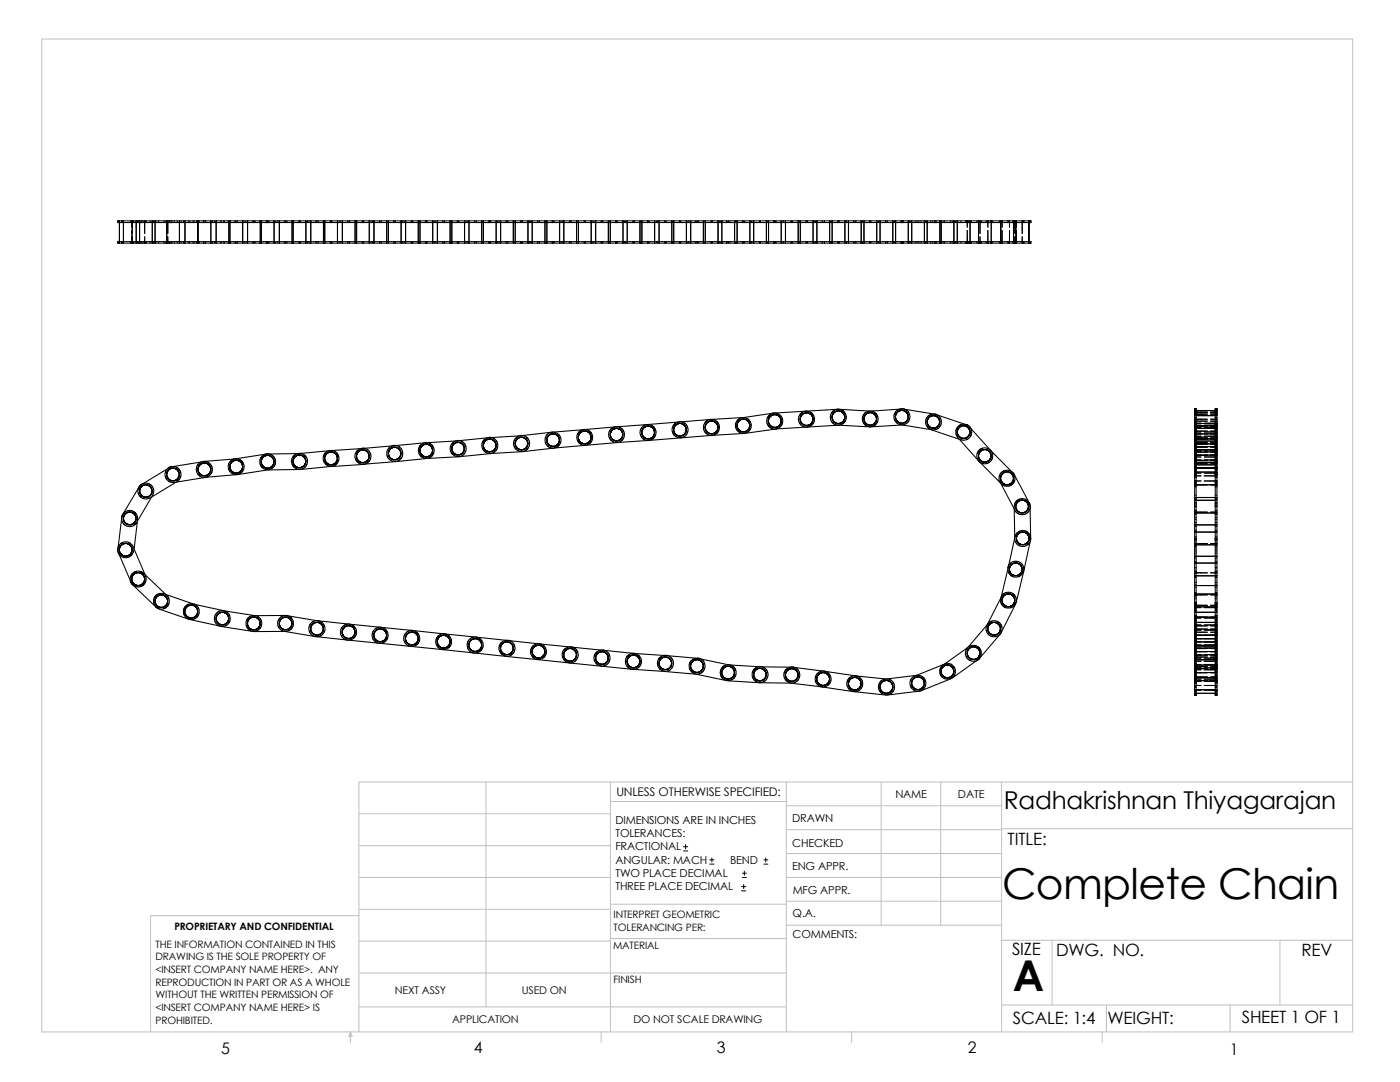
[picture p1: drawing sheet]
<svg xmlns="http://www.w3.org/2000/svg" width="279mm" height="216mm" viewBox="0 0 279 216" stroke-linecap="round" stroke-linejoin="round" font-family="sans-serif">
<defs><g id="words">
<g font-size="8.5">
<text x="200" y="179.5">Complete Chain</text>
<text x="202.1" y="197.8">A</text>
</g>
<text font-size="4.9" x="200.4" y="161.5">Radhakrishnan Thiyagarajan</text>
<g font-size="3.4">
<text x="201.1" y="168.6">TITLE:</text>
<text x="202" y="190.6">SIZE</text>
<text x="210.8" y="190.7">DWG. NO.</text>
<text x="259.8" y="190.8">REV</text>
<text x="202.1" y="204.3">SCALE: 1:4</text>
<text x="221" y="204.3">WEIGHT:</text>
<text x="247.8" y="204.2">SHEET 1 OF 1</text>
</g>
<g font-size="3.2">
<text x="44.2" y="210.2">5</text>
<text x="94.6" y="210.2">4</text>
<text x="143" y="210.2">3</text>
<text x="193.2" y="210.2">2</text>
<text x="245.4" y="210.4">1</text>
</g>
<text font-size="2.4" x="123" y="158.8">UNLESS OTHERWISE SPECIFIED:</text>
<g font-size="2.2">
<text x="178.7" y="159.2">NAME</text>
<text x="191.2" y="159.3">DATE</text>
<text x="122.8" y="164.4">DIMENSIONS ARE IN INCHES</text>
<text x="122.8" y="167">TOLERANCES:</text>
<text x="158.1" y="164.1">DRAWN</text>
<text x="122.8" y="169.7">FRACTIONAL</text>
<text x="122.8" y="172.3">ANGULAR: MACH</text>
<text x="145.7" y="172.3">BEND</text>
<text x="158.1" y="173.6">ENG APPR.</text>
<text x="158.1" y="168.9">CHECKED</text>
<text x="122.8" y="175">TWO PLACE DECIMAL</text>
<text x="122.8" y="177.6">THREE PLACE DECIMAL</text>
<text x="158.2" y="178.3">MFG APPR.</text>
<text x="158.2" y="183.1">Q.A.</text>
<text x="158.2" y="187.3">COMMENTS:</text>
</g>
<g font-size="2.1">
<text x="78.8" y="198.3">NEXT ASSY</text>
<text x="104.1" y="198.3">USED ON</text>
<text x="90.2" y="204.2">APPLICATION</text>
<text x="126.4" y="204.2">DO NOT SCALE DRAWING</text>
</g>
<g font-size="2">
<text x="34.8" y="185.6">PROPRIETARY AND CONFIDENTIAL</text>
<text x="122.5" y="185.7">TOLERANCING PER:</text>
<text x="122.5" y="183.2">INTERPRET GEOMETRIC</text>
<text x="31" y="189.2">THE INFORMATION CONTAINED IN THIS</text>
<text x="31" y="191.7">DRAWING IS THE SOLE PROPERTY OF</text>
<text x="122.3" y="189.3">MATERIAL</text>
<text x="31" y="194.2">&lt;INSERT COMPANY NAME HERE&gt;. ANY</text>
<text x="31" y="196.7">REPRODUCTION IN PART OR AS A WHOLE</text>
<text x="122.4" y="196.1">FINISH</text>
<text x="31" y="199.2">WITHOUT THE WRITTEN PERMISSION OF</text>
<text x="31" y="201.8">&lt;INSERT COMPANY NAME HERE&gt; IS</text>
<text x="31" y="204.3">PROHIBITED.</text>
</g>
</g></defs>
<g fill="none" stroke="#c0c0c0" stroke-width=".2">
<path d="M8.3 7.8h261.7v198.1h-261.7zM97 156v44.9M121.8 156v49.9M121.8 159.9h35.1M156.9 156v49.9M175.9 156v28.6M187.7 156v28.6M199.9 156v49.9M270 156h-198.4v49.9M71.6 175.1h50.2M71.6 168.7h50.2M71.6 162.4h50.2"/>
<path d="M156.9 170.3h43M156.9 165.6h43M156.9 160.8h43M156.9 175.1h43M156.9 179.8h43M199.9 165.4h70.1M71.6 194.1h85.3M71.6 187.8h50.2M71.6 181.4h50.2M71.6 182.7h-41.5v23.2M121.8 187.3h35.1M121.8 180.4h35.1"/>
<path d="M156.9 184.6h43M199.9 187.6h70.1M210 187.6v12.9M255.4 187.6v12.9M69.9 205.9v2.2M69.9 205.9l.4 .9h-.7zM71.6 200.9h85.3M120 205.9v2.2M170 205.9v2.2M199.9 200.5h70.1M220 205.9v2.2M220.8 200.5v5.4"/>
<path d="M245.5 200.5v5.4"/>
</g>
<g fill="none" stroke="#000" stroke-width=".2">
<path d="M23.7 44.1v.3M23.7 48.2v.3M23.8 44.1v.3M23.8 48.2v.3M24.3 44.1v.3M24.3 48.2v.3M24.6 44.1v.3M24.6 48.2v.3M26 44.1v.3M26 48.2v.3M26.2 44.1v.3M26.2 48.2v.3"/>
<path d="M26.3 44.1v1.2M26.3 46v2.5M26.4 44.1v2.5M26.4 47.2v1.3M26.5 44.1v.3M26.5 48.2v.3M26.6 44.1v.3M26.6 48.2v.3M26.7 44.1v.3M26.7 48.2v.3M27.2 44.1v.3M27.2 48.2v.3"/>
<path d="M27.3 44.1v.3M27.3 48.2v.3M27.5 44.1v.3M27.5 48.2v.3M27.6 44.1v.3M27.6 48.2v.3M27.9 44.1v.3M27.9 48.2v.3M28.7 44.1v.3M28.7 48.2v.3M28.9 44.1v2.5M28.9 47.2v1.3"/>
<path d="M29.1 44.1v.3M29.1 48.2v.3M29.2 44.1v.3M29.2 48.2v.3M30 44.1v.3M30 48.2v.3M30.4 44.1v.3M30.4 48.2v.3M30.5 44.1v.3M30.5 48.2v.3M30.6 44.1v.3M30.6 48.2v.3"/>
<path d="M30.7 44.1v.3M30.7 48.2v.3M30.9 44.1v.3M30.9 48.2v.3M31.1 44.1v.3M31.1 48.2v.3M31.7 44.1v.3M31.7 48.2v.3M32.7 44.1v.3M32.7 48.2v.3M33 44.1v.3M33 48.2v.3"/>
<path d="M33.3 44.1v.3M33.3 48.2v.3M33.5 44.1v2.5M33.5 47.2v1.3M33.8 44.1v.3M33.8 48.2v.3M34.8 44.1v.3M34.8 48.2v.3M35.4 44.1v.3M35.4 48.2v.3M35.8 44.1v.3M35.8 48.2v.3"/>
<path d="M36.2 44.1v.3M36.2 48.2v.3M36.6 44.1v.3M36.6 48.2v.3M36.9 44.1v.3M36.9 48.2v.3M37.7 44.1v.3M37.7 48.2v.3M37.8 44.1v.3M37.8 48.2v.3M38.5 44.1v.3M38.5 48.2v.3"/>
<path d="M38.7 44.1v.3M38.7 48.2v.3M39.2 44.1v.3M39.2 48.2v.3M39.5 44.1v.3M39.5 48.2v.3M39.8 44.1v.3M39.8 48.2v.3M41 44.1v.3M41 48.2v.3M41.1 44.1v.3M41.1 48.2v.3"/>
<path d="M42.1 44.1v.3M42.1 48.2v.3M42.4 44.1v.3M42.4 48.2v.3M42.8 44.1v.3M42.8 48.2v.3M43.1 44.1v.3M43.1 48.2v.3M44.1 44.1v.3M44.1 48.2v.3M44.2 44.1v.3M44.2 48.2v.3"/>
<path d="M44.7 44.1v.3M44.7 48.2v.3M45.6 44.1v.3M45.6 48.2v.3M45.7 44.1v.3M45.7 48.2v.3M45.9 44.1v.3M45.9 48.2v.3M46 44.1v.3M46 48.2v.3M46.9 44.1v.3M46.9 48.2v.3"/>
<path d="M47 44.1v.3M47 48.2v.3M47.3 44.1v.3M47.3 48.2v.3M47.4 44.1v.3M47.4 48.2v.3M48.4 44.1v.3M48.4 48.2v.3M48.7 44.1v.3M48.7 48.2v.3M49.1 44.1v.3M49.1 48.2v.3"/>
<path d="M49.4 44.1v.3M49.4 48.2v.3M50.4 44.1v.3M50.4 48.2v.3M50.7 44.1v.3M50.7 48.2v.3M50.9 44.1v.3M50.9 48.2v.3M51.9 44.1v.3M51.9 48.2v.3M52.2 44.1v.3M52.2 48.2v.3"/>
<path d="M53.5 44.1v.3M53.5 48.2v.3M53.7 44.1v.3M53.7 48.2v.3M54.7 44.1v.3M54.7 48.2v.3M55 44.1v.3M55 48.2v.3M55.4 44.1v.3M55.4 48.2v.3M55.8 44.1v.3M55.8 48.2v.3"/>
<path d="M56.8 44.1v.3M56.8 48.2v.3M57 44.1v.3M57 48.2v.3M57.3 44.1v.3M57.3 48.2v.3M58.2 44.1v.3M58.2 48.2v.3M58.3 44.1v.3M58.3 48.2v.3M58.5 44.1v.3M58.5 48.2v.3"/>
<path d="M58.6 44.1v.3M58.6 48.2v.3M59.6 44.1v.3M59.6 48.2v.3M59.8 44.1v.3M59.8 48.2v.3M59.9 44.1v.3M59.9 48.2v.3M61 44.1v.3M61 48.2v.3M61.4 44.1v.3M61.4 48.2v.3"/>
<path d="M61.7 44.1v.3M61.7 48.2v.3M62 44.1v.3M62 48.2v.3M63 44.1v.3M63 48.2v.3M63.1 44.1v.3M63.1 48.2v.3M63.5 44.1v.3M63.5 48.2v.3M64.5 44.1v.3M64.5 48.2v.3"/>
<path d="M64.6 44.1v.3M64.6 48.2v.3M64.8 44.1v.3M64.8 48.2v.3M64.9 44.1v.3M64.9 48.2v.3M66.2 44.1v.3M66.2 48.2v.3M66.3 44.1v.3M66.3 48.2v.3M67.4 44.1v.3M67.4 48.2v.3"/>
<path d="M67.7 44.1v.3M67.7 48.2v.3M68 44.1v.3M68 48.2v.3M68.3 44.1v.3M68.3 48.2v.3M69.4 44.1v.3M69.4 48.2v.3M69.8 44.1v.3M69.8 48.2v.3M70.9 44.1v.3M70.9 48.2v.3"/>
<path d="M71.2 44.1v.3M71.2 48.2v.3M72.3 44.1v.3M72.3 48.2v.3M72.6 44.1v.3M72.6 48.2v.3M73.7 44.1v.3M73.7 48.2v.3M74 44.1v.3M74 48.2v.3M74.3 44.1v.3M74.3 48.2v.3"/>
<path d="M74.6 44.1v.3M74.6 48.2v.3M75.7 44.1v.3M75.7 48.2v.3M75.8 44.1v.3M75.8 48.2v.3M76.1 44.1v.3M76.1 48.2v.3M77.2 44.1v.3M77.2 48.2v.3M77.5 44.1v.3M77.5 48.2v.3"/>
<path d="M78.6 44.1v.3M78.6 48.2v.3M78.9 44.1v.3M78.9 48.2v.3M80.1 44.1v.3M80.1 48.2v.3M80.3 44.1v.3M80.3 48.2v.3M80.6 44.1v.3M80.6 48.2v.3M80.9 44.1v.3M80.9 48.2v.3"/>
<path d="M82.1 44.1v.3M82.1 48.2v.3M82.4 44.1v.3M82.4 48.2v.3M83.5 44.1v.3M83.5 48.2v.3M83.8 44.1v.3M83.8 48.2v.3M85.2 44.1v.3M85.2 48.2v.3M86.4 44.1v.3M86.4 48.2v.3"/>
<path d="M86.7 44.1v.3M86.7 48.2v.3M87 44.1v.3M87 48.2v.3M87.3 44.1v.3M87.3 48.2v.3M88.4 44.1v.3M88.4 48.2v.3M88.7 44.1v.3M88.7 48.2v.3M89.8 44.1v.3M89.8 48.2v.3"/>
<path d="M90.1 44.1v.3M90.1 48.2v.3M90.2 44.1v.3M90.2 48.2v.3M91.3 44.1v.3M91.3 48.2v.3M91.5 44.1v.3M91.5 48.2v.3M91.6 44.1v.3M91.6 48.2v.3M92.7 44.1v.3M92.7 48.2v.3"/>
<path d="M93 44.1v.3M93 48.2v.3M93.3 44.1v.3M93.3 48.2v.3M93.6 44.1v.3M93.6 48.2v.3M94.7 44.1v.3M94.7 48.2v.3M95 44.1v.3M95 48.2v.3M96.1 44.1v.3M96.1 48.2v.3"/>
<path d="M96.4 44.1v.3M96.4 48.2v.3M96.5 44.1v.3M96.5 48.2v.3M97.8 44.1v.3M97.8 48.2v.3M97.9 44.1v.3M97.9 48.2v.3M99 44.1v.3M99 48.2v.3M99.3 44.1v.3M99.3 48.2v.3"/>
<path d="M99.6 44.1v.3M99.6 48.2v.3M99.9 44.1v.3M99.9 48.2v.3M101 44.1v.3M101 48.2v.3M101.3 44.1v.3M101.3 48.2v.3M102.4 44.1v.3M102.4 48.2v.3M102.5 44.1v.3M102.5 48.2v.3"/>
<path d="M102.8 44.1v.3M102.8 48.2v.3M103.9 44.1v.3M103.9 48.2v.3M104 44.1v.3M104 48.2v.3M104.2 44.1v.3M104.2 48.2v.3M104.3 44.1v.3M104.3 48.2v.3M105.4 44.1v.3M105.4 48.2v.3"/>
<path d="M105.7 44.1v.3M105.7 48.2v.3M105.9 44.1v.3M105.9 48.2v.3M106.2 44.1v.3M106.2 48.2v.3M107.3 44.1v.3M107.3 48.2v.3M107.7 44.1v.3M107.7 48.2v.3M108.8 44.1v.3M108.8 48.2v.3"/>
<path d="M109.1 44.1v.3M109.1 48.2v.3M110.5 44.1v.3M110.5 48.2v.3M110.6 44.1v.3M110.6 48.2v.3M111.7 44.1v.3M111.7 48.2v.3M112 44.1v.3M112 48.2v.3M112.2 44.1v.3M112.2 48.2v.3"/>
<path d="M112.5 44.1v.3M112.5 48.2v.3M113.7 44.1v.3M113.7 48.2v.3M114 44.1v.3M114 48.2v.3M115.1 44.1v.3M115.1 48.2v.3M115.4 44.1v.3M115.4 48.2v.3M116.6 44.1v.3M116.6 48.2v.3"/>
<path d="M116.8 44.1v.3M116.8 48.2v.3M118 44.1v.3M118 48.2v.3M118.3 44.1v.3M118.3 48.2v.3M118.5 44.1v.3M118.5 48.2v.3M118.9 44.1v.3M118.9 48.2v.3M120 44.1v.3M120 48.2v.3"/>
<path d="M120.3 44.1v.3M120.3 48.2v.3M121.4 44.1v.3M121.4 48.2v.3M121.5 44.1v.3M121.5 48.2v.3M121.7 44.1v.3M121.7 48.2v.3M121.8 44.1v.3M121.8 48.2v.3M123.1 44.1v.3M123.1 48.2v.3"/>
<path d="M123.2 44.1v.3M123.2 48.2v.3M124.3 44.1v.3M124.3 48.2v.3M124.6 44.1v.3M124.6 48.2v.3M124.8 44.1v.3M124.8 48.2v.3M125.2 44.1v.3M125.2 48.2v.3M126.3 44.1v.3M126.3 48.2v.3"/>
<path d="M126.4 44.1v.3M126.4 48.2v.3M126.5 44.1v.3M126.5 48.2v.3M126.6 44.1v.3M126.6 48.2v.3M127.7 44.1v.3M127.7 48.2v.3M127.8 44.1v.3M127.8 48.2v.3M128 44.1v.3M128 48.2v.3"/>
<path d="M128.1 44.1v.3M128.1 48.2v.3M129.2 44.1v.3M129.2 48.2v.3M129.3 44.1v.3M129.3 48.2v.3M129.5 44.1v.3M129.5 48.2v.3M130.6 44.1v.3M130.6 48.2v.3M131 44.1v.3M131 48.2v.3"/>
<path d="M131.2 44.1v.3M131.2 48.2v.3M131.5 44.1v.3M131.5 48.2v.3M132.6 44.1v.3M132.6 48.2v.3M132.7 44.1v.3M132.7 48.2v.3M132.9 44.1v.3M132.9 48.2v.3M134.1 44.1v.3M134.1 48.2v.3"/>
<path d="M134.4 44.1v.3M134.4 48.2v.3M134.5 44.1v.3M134.5 48.2v.3M135.8 44.1v.3M135.8 48.2v.3M137 44.1v.3M137 48.2v.3M137.3 44.1v.3M137.3 48.2v.3M137.5 44.1v.3M137.5 48.2v.3"/>
<path d="M137.8 44.1v.3M137.8 48.2v.3M138.8 44.1v.3M138.8 48.2v.3M139 44.1v.3M139 48.2v.3M139.2 44.1v.3M139.2 48.2v.3M139.4 44.1v.3M139.4 48.2v.3M140.4 44.1v.3M140.4 48.2v.3"/>
<path d="M140.5 44.1v.3M140.5 48.2v.3M140.7 44.1v.3M140.7 48.2v.3M140.8 44.1v.3M140.8 48.2v.3M142.2 44.1v.3M142.2 48.2v.3M143.3 44.1v.3M143.3 48.2v.3M143.6 44.1v.3M143.6 48.2v.3"/>
<path d="M143.7 44.1v.3M143.7 48.2v.3M144.1 44.1v.3M144.1 48.2v.3M145 44.1v.3M145 48.2v.3M145.2 44.1v.3M145.2 48.2v.3M145.4 44.1v.3M145.4 48.2v.3M145.7 44.1v.3M145.7 48.2v.3"/>
<path d="M146.6 44.1v.3M146.6 48.2v.3M146.8 44.1v.3M146.8 48.2v.3M146.9 44.1v.3M146.9 48.2v.3M147.1 44.1v.3M147.1 48.2v.3M148.2 44.1v.3M148.2 48.2v.3M148.3 44.1v.3M148.3 48.2v.3"/>
<path d="M148.5 44.1v.3M148.5 48.2v.3M148.6 44.1v.3M148.6 48.2v.3M149.6 44.1v.3M149.6 48.2v.3M149.9 44.1v.3M149.9 48.2v.3M150.1 44.1v.3M150.1 48.2v.3M150.4 44.1v.3M150.4 48.2v.3"/>
<path d="M151.6 44.1v.3M151.6 48.2v.3M151.7 44.1v.3M151.7 48.2v.3M151.8 44.1v.3M151.8 48.2v.3M153 44.1v.3M153 48.2v.3M153.1 44.1v.3M153.1 48.2v.3M153.2 44.1v.3M153.2 48.2v.3"/>
<path d="M153.4 44.1v.3M153.4 48.2v.3M154.8 44.1v.3M154.8 48.2v.3M154.9 44.1v.3M154.9 48.2v.3M155.9 44.1v.3M155.9 48.2v.3M156.3 44.1v.3M156.3 48.2v.3M156.4 44.1v.3M156.4 48.2v.3"/>
<path d="M156.8 44.1v.3M156.8 48.2v.3M157.8 44.1v.3M157.8 48.2v.3M158 44.1v.3M158 48.2v.3M158.2 44.1v.3M158.2 48.2v.3M159.3 44.1v.3M159.3 48.2v.3M159.4 44.1v.3M159.4 48.2v.3"/>
<path d="M159.6 44.1v.3M159.6 48.2v.3M159.7 44.1v.3M159.7 48.2v.3M160.9 44.1v.3M160.9 48.2v.3M161.1 44.1v.3M161.1 48.2v.3M162.3 44.1v.3M162.3 48.2v.3M162.6 44.1v.3M162.6 48.2v.3"/>
<path d="M162.7 44.1v.3M162.7 48.2v.3M163 44.1v.3M163 48.2v.3M164.1 44.1v.3M164.1 48.2v.3M164.5 44.1v.3M164.5 48.2v.3M165.6 44.1v.3M165.6 48.2v.3M165.7 44.1v.3M165.7 48.2v.3"/>
<path d="M165.9 44.1v.3M165.9 48.2v.3M166.1 44.1v.3M166.1 48.2v.3M167.3 44.1v.3M167.3 48.2v.3M167.4 44.1v.3M167.4 48.2v.3M168.6 44.1v.3M168.6 48.2v.3M168.9 44.1v.3M168.9 48.2v.3"/>
<path d="M169 44.1v.3M169 48.2v.3M169.3 44.1v.3M169.3 48.2v.3M170.3 44.1v.3M170.3 48.2v.3M170.4 44.1v.3M170.4 48.2v.3M170.8 44.1v.3M170.8 48.2v.3M171.9 44.1v.3M171.9 48.2v.3"/>
<path d="M172.1 44.1v.3M172.1 48.2v.3M172.2 44.1v.3M172.2 48.2v.3M172.4 44.1v.3M172.4 48.2v.3M173.6 44.1v.3M173.6 48.2v.3M173.8 44.1v.3M173.8 48.2v.3M175 44.1v.3M175 48.2v.3"/>
<path d="M175.3 44.1v.3M175.3 48.2v.3M175.6 44.1v.3M175.6 48.2v.3M176.7 44.1v.3M176.7 48.2v.3M177.1 44.1v.3M177.1 48.2v.3M178.2 44.1v.3M178.2 48.2v.3M178.4 44.1v.3M178.4 48.2v.3"/>
<path d="M178.5 44.1v.3M178.5 48.2v.3M178.7 44.1v.3M178.7 48.2v.3M179.8 44.1v.3M179.8 48.2v.3M180.1 44.1v.3M180.1 48.2v.3M181.3 44.1v.3M181.3 48.2v.3M181.6 44.1v.3M181.6 48.2v.3"/>
<path d="M181.9 44.1v.3M181.9 48.2v.3M182.6 44.1v.3M182.6 48.2v.3M183 44.1v.3M183 48.2v.3M183.4 44.1v.3M183.4 48.2v.3M183.8 44.1v.3M183.8 48.2v.3M184.5 44.1v.3M184.5 48.2v.3"/>
<path d="M184.7 44.1v.3M184.7 48.2v.3M184.8 44.1v.3M184.8 48.2v.3M185 44.1v.3M185 48.2v.3M185.8 44.1v.3M185.8 48.2v.3M186.1 44.1v.3M186.1 48.2v.3M187.5 44.1v.3M187.5 48.2v.3"/>
<path d="M187.6 44.1v.3M187.6 48.2v.3M187.8 44.1v.3M187.8 48.2v.3M187.9 44.1v.3M187.9 48.2v.3M188.2 44.1v.3M188.2 48.2v.3M188.5 44.1v.3M188.5 48.2v.3M189.7 44.1v.3M189.7 48.2v.3"/>
<path d="M190 44.1v.3M190 48.2v.3M190.4 44.1v.3M190.4 48.2v.3M190.7 44.1v.3M190.7 48.2v.3M191.1 44.1v.3M191.1 48.2v.3M191.8 44.1v.3M191.8 48.2v.3M192.7 44.1v.3M192.7 48.2v.3"/>
<path d="M193 44.1v1.2M193 46v2.5M193.1 44.1v.3M193.1 48.2v.3M193.4 44.1v.3M193.4 48.2v.3M193.6 44.1v.3M193.6 48.2v.3M193.9 44.1v.3M193.9 48.2v.3M194.9 44.1v.3M194.9 48.2v.3"/>
<path d="M195.2 44.1v.3M195.2 48.2v.3M195.3 44.1v.3M195.3 48.2v.3M195.4 44.1v.3M195.4 48.2v.3M195.5 44.1v.3M195.5 48.2v.3M195.6 44.1v2.5M195.6 47.2v1.3M195.9 44.1v.3M195.9 48.2v.3"/>
<path d="M196.8 44.1v.3M196.8 48.2v.3M197 44.1v.3M197 48.2v.3M197.1 44.1v1.2M197.1 46v2.5M197.2 44.1v.3M197.2 48.2v.3M197.7 44.1v.3M197.7 48.2v.3M197.8 44.1v.3M197.8 48.2v.3"/>
<path d="M198.1 44.1v.3M198.1 48.2v.3M199.4 44.1v.3M199.4 48.2v.3M199.6 44.1v.3M199.6 48.2v.3M199.7 44.1v.3M199.7 48.2v.3M199.8 44.1v.3M199.8 48.2v.3M199.9 44.1v.3M199.9 48.2v.3"/>
<path d="M200 44.1v1.2M200 46v2.5M201.2 44.1v.3M201.2 48.2v.3M201.5 44.1v1.2M201.5 46v2.5M202.3 44.1v.3M202.3 48.2v.3M202.4 44.1v.3M202.4 48.2v.3M202.5 44.1v2.5M202.5 47.2v1.3"/>
<path d="M202.6 44.1v.3M202.6 48.2v.3M202.7 44.1v.3M202.7 48.2v.3M202.8 44.1v.3M202.8 48.2v.3M202.9 44.1v1.2M202.9 46v2.5M204 44.1v2.5M204 47.2v1.3M204.3 44.1v.3M204.3 48.2v.3"/>
<path d="M205.3 44.1v.3M205.3 48.2v.3M205.4 44.1v.3M205.4 48.2v.3M205.6 44.1v.3M205.6 48.2v.3M205.7 44.1v.3M205.7 48.2v.3M238.4 92h.3M238.4 89.9h.3M238.4 87.3h.3M238.4 87.8h.3"/>
<path d="M238.4 85.7h.3M238.4 85.8h.3M238.4 84.8h.3M238.4 81.6h.3M238.4 85.2h.3M238.4 82h2.6M238.4 81.7h.3M238.4 85.6h.3M238.4 82.4h.3M238.4 86.5h.3M238.4 83.4h.3M238.4 86.9h.3"/>
<path d="M238.4 83.7h2.6M238.4 87.4h.3M238.4 84.2h.3M238.4 88.9h.3M238.4 89.4h.3M238.4 86.2h1.3M238.4 90.1h.3M238.4 87h.3M238.4 84.7h.3M238.4 88.3h.3M238.4 90.5h.3M238.4 91.1h.3"/>
<path d="M238.4 88h.3M238.4 91.5h.3M238.4 92.1h.3M238.4 92.6h.3M238.4 89.5h.3M238.4 93.7h.3M238.4 90.6h.3M238.4 94.7h.3M238.4 91.6h.3M238.4 95.2h.3M238.4 96.2h.3M238.4 93.1h.3"/>
<path d="M238.4 96.6h.3M238.4 89.8h4.5M238.4 83.3h.3M238.4 92.7h.3M238.4 93h.3M238.4 96.1h.3M238.4 93.3h.3M238.4 99.4h.3M238.4 98.8h.3M238.4 97.2h.3M238.4 92.5h.3M238.4 89.7h.3"/>
<path d="M238.4 92.2h.3M238.4 85h.3M238.4 87.5h.3M238.4 82.9h.3M238.4 85.5h4.5M238.4 82.6h.3M238.4 81.9h.3M238.4 84.5h1.3M238.4 82.3h2.6M238.4 84.9h1.3M238.4 84.5h4.5M238.4 82.8h2.6"/>
<path d="M238.4 85.3h1.3M238.4 82.4h2.6M238.4 84h2.6M238.4 86.6h4.5M238.4 87h1.3M238.4 86h2.6M238.4 88.6h.3M238.4 89.1h.3M238.4 87.2h2.6M238.4 85h2.6M238.4 87.6h2.6M238.4 90.2h1.3"/>
<path d="M238.4 88.3h2.6M238.4 90.8h4.5M238.4 88.6h2.6M238.4 91.2h1.3M238.4 89.2h2.6M238.4 91.8h1.3M238.4 92.3h.3M238.4 90.9h2.6M238.4 93.4h2.6M238.4 91.9h2.6M238.4 94.4h1.3M238.4 92.4h2.6"/>
<path d="M238.4 95h1.3M238.4 96h1.3M238.4 97.1h.3M238.4 94.2h.3M238.4 96.7h2.6M238.4 85.1h.3M238.4 90.2h2.6M238.4 92.8h.3M238.4 99.3h.3M238.4 99.6h.3M238.4 96.4h.3M238.4 99.5h.3"/>
<path d="M238.4 99.8h.3M238.4 93.9h.3M240.3 86.2h2.6M240.3 84.5h2.6M240.3 84.9h2.6M240.3 85.3h2.6M240.3 87h2.6M240.3 90.2h2.6M240.3 91.2h2.6M240.3 91.8h2.6M240.3 94.4h2.6M240.3 95h2.6"/>
<path d="M240.3 96h2.6M241.6 82h1.3M241.6 83.7h1.3M241.6 82.3h1.3M241.6 82.8h1.3M241.6 82.4h1.3M241.6 84h1.3M241.6 86h1.3M241.6 87.2h1.3M241.6 85h1.3M241.6 87.6h1.3M241.6 88.3h1.3"/>
<path d="M241.6 88.6h1.3M241.6 89.2h1.3M241.6 90.9h1.3M241.6 93.4h1.3M241.6 91.9h1.3M241.6 92.4h1.3M241.6 96.7h1.3M241.6 90.2h1.3M242.5 92h.4M242.5 89.9h.4M242.5 87.3h.4M242.5 87.8h.4"/>
<path d="M242.5 85.7h.4M242.5 85.8h.4M242.5 84.8h.4M242.5 81.6h.4M242.5 85.2h.4M242.5 81.7h.4M242.5 85.6h.4M242.5 82.4h.4M242.5 86.5h.4M242.5 83.4h.4M242.5 86.9h.4M242.5 87.4h.4"/>
<path d="M242.5 84.2h.4M242.5 88.9h.4M242.5 89.4h.4M242.5 90.1h.4M242.5 87h.4M242.5 84.7h.4M242.5 88.3h.4M242.5 90.5h.4M242.5 91.1h.4M242.5 88h.4M242.5 91.5h.4M242.5 92.1h.4"/>
<path d="M242.5 92.6h.4M242.5 89.5h.4M242.5 93.7h.4M242.5 90.6h.4M242.5 94.7h.4M242.5 91.6h.4M242.5 95.2h.4M242.5 96.2h.4M242.5 93.1h.4M242.5 96.6h.4M242.5 83.3h.4M242.5 92.7h.4"/>
<path d="M242.5 93h.4M242.5 96.1h.4M242.5 93.3h.4M242.5 99.4h.4M242.5 98.8h.4M242.5 97.2h.4M242.5 92.5h.4M242.5 89.7h.4M242.5 92.2h.4M242.5 85h.4M242.5 87.5h.4M242.5 82.9h.4"/>
<path d="M242.5 82.6h.4M242.5 81.9h.4M242.5 88.6h.4M242.5 89.1h.4M242.5 92.3h.4M242.5 97.1h.4M242.5 94.2h.4M242.5 85.1h.4M242.5 92.8h.4M242.5 99.3h.4M242.5 99.6h.4M242.5 96.4h.4"/>
<path d="M242.5 99.5h.4M242.5 99.8h.4M242.5 93.9h.4M238.4 103.6h.3M238.4 103.3h.3M238.4 109.9h.3M238.4 109.6h.3M238.4 107.1h.3M238.4 113.3h.3M238.4 116.2h.3M238.4 115h.3M238.4 109.1h.3"/>
<path d="M238.4 110.4h.3M238.4 119.5h.3M238.4 114h.4M238.4 104.3h.3M238.4 102.6h.3M238.4 119.1h.3M238.4 118.8h.3M238.4 114.4h.3M238.4 116.7h.3M238.4 107.5h.3M238.4 101.1h.3M238.4 118.5h.3"/>
<path d="M238.4 101.9h.3M238.4 102.2h2.6M238.4 104.7h.3M238.4 111.3h.3M238.4 108.5h2.6M238.4 111h.3M238.4 105.8h.3M238.4 106.2h.3M238.4 108.7h.3M238.4 115.2h.3M238.4 112.4h.3M238.4 114.9h.3"/>
<path d="M238.4 117.2h.3M238.4 114.3h2.6M238.4 116.8h.3M238.4 108.2h.3M238.4 112.1h.3M238.4 105h.3M238.4 118.2h.3M238.4 118.7h2.6M238.4 109h.3M238.4 102.4h.3M238.4 118.4h.3M238.4 102.7h.3"/>
<path d="M241.6 102.2h1.3M241.6 108.5h1.3M241.6 114.3h1.3M241.6 118.7h1.3M242.5 103.6h.4M242.5 103.3h.4M242.5 109.9h.4M242.5 109.6h.4M242.5 107.1h.4M242.5 113.3h.4M242.5 116.2h.4M242.5 115h.4"/>
<path d="M242.5 109.1h.4M242.5 110.4h.4M242.5 119.5h.4M242.5 114h.4M242.5 104.3h.4M242.5 102.6h.4M242.5 119.1h.4M242.5 118.8h.4M242.5 114.4h.4M242.5 116.7h.4M242.5 107.5h.4M242.5 101.1h.4"/>
<path d="M242.5 118.5h.4M242.5 101.9h.4M242.5 104.7h.4M242.5 111.3h.4M242.5 111h.4M242.5 105.8h.4M242.5 106.2h.4M242.5 108.7h.4M242.5 115.2h.4M242.5 112.4h.4M242.5 114.9h.4M242.5 117.2h.4"/>
<path d="M242.5 116.8h.4M242.5 108.2h.4M242.5 112.1h.4M242.5 105h.4M242.5 118.2h.4M242.5 109h.4M242.5 102.4h.4M242.5 118.4h.4M242.5 102.7h.4M238.4 125h.3M238.4 121.9h.3M238.4 120.5h.3"/>
<path d="M238.4 123.6h.3M238.4 127h.3M238.4 123.9h.3M238.4 122.9h.3M238.4 126h.3M238.4 127.7h.3M238.4 124.5h.3M238.4 122.8h.3M238.4 128.4h.3M238.4 125.2h.3M238.4 129.6h.3M238.4 126.5h.3"/>
<path d="M238.4 125.8h.3M238.4 129h.3M238.4 131h.3M238.4 127.8h.3M238.4 127.1h.3M238.4 130.3h.3M238.4 138h.3M238.4 134.9h.3M238.4 133.9h.3M238.4 137.1h.3M238.4 138.7h.3M238.4 135.5h1.3"/>
<path d="M238.4 136.2h.3M238.4 133.1h.3M238.4 132.7h.3M238.4 135.8h.3M238.4 133.6h.3M238.4 130.4h.3M238.4 129.8h.3M238.4 132.9h.3M238.4 132.3h.3M238.4 129.1h.3M238.4 128.5h.3M238.4 131.6h.3"/>
<path d="M238.4 134.5h.3M238.4 131.4h.3M238.4 130.8h.3M238.4 135.8h2.6M238.4 136.3h.3M238.4 132.5h.3M238.4 129.3h.3M238.4 134.7h.3M238.4 124.7h1.3M238.4 121.1h.3M238.4 121.5h.3M238.4 122.2h.3"/>
<path d="M238.4 120.8h2.6M238.4 123.3h1.3M238.4 124.2h.3M238.4 126.7h1.3M238.4 123.1h2.6M238.4 125.7h1.3M238.4 124.9h2.6M238.4 127.4h1.3M238.4 125.5h2.6M238.4 128.1h1.3M238.4 126.8h.3M238.4 129.3h1.3"/>
<path d="M238.4 126.2h2.6M238.4 128.7h1.3M238.4 128.1h.3M238.4 130.6h1.3M238.4 127.5h.3M238.4 130h1.3M238.4 126.4h.3M238.4 121.8h.3M238.4 135.2h2.6M238.4 137.7h1.3M238.4 134.2h2.6M238.4 136.8h1.3"/>
<path d="M238.4 138.3h.3M238.4 134.8h.3M238.4 133.3h2.6M238.4 135.9h1.3M238.4 133h2.6M238.4 130.7h2.6M238.4 133.3h1.3M238.4 130h2.6M238.4 132.6h1.3M238.4 129.4h2.6M238.4 132h1.3M238.4 128.8h.3"/>
<path d="M238.4 131.3h1.3M238.4 131.7h.3M238.4 134.2h1.3M238.4 131.1h2.6M238.4 133.6h1.3M238.4 133.4h2.6M238.4 136h1.3M238.4 132.4h.3M238.4 135.3h.3M238.4 135.1h2.6M238.4 137.6h.3M238.4 137.9h.3"/>
<path d="M238.4 131.9h.3M238.4 128.7h.3M238.4 135.6h.3M238.4 121.4h.3M238.4 121.6h.3M238.4 121.2h1.3M240.3 135.5h2.6M240.3 124.7h2.6M240.3 123.3h2.6M240.3 126.7h2.6M240.3 125.7h2.6M240.3 127.4h2.6"/>
<path d="M240.3 128.1h2.6M240.3 129.3h2.6M240.3 128.7h2.6M240.3 130.6h2.6M240.3 130h2.6M240.3 137.7h2.6M240.3 136.8h2.6M240.3 135.9h2.6M240.3 133.3h2.6M240.3 132.6h2.6M240.3 132h2.6M240.3 131.3h2.6"/>
<path d="M240.3 134.2h2.6M240.3 133.6h2.6M240.3 136h2.6M240.3 121.2h2.6M241.6 135.8h1.3M241.6 120.8h1.3M241.6 123.1h1.3M241.6 124.9h1.3M241.6 125.5h1.3M241.6 126.2h1.3M241.6 135.2h1.3M241.6 134.2h1.3"/>
<path d="M241.6 133.3h1.3M241.6 133h1.3M241.6 130.7h1.3M241.6 130h1.3M241.6 129.4h1.3M241.6 131.1h1.3M241.6 133.4h1.3M241.6 135.1h1.3M242.5 125h.4M242.5 121.9h.4M242.5 120.5h.4M242.5 123.6h.4"/>
<path d="M242.5 127h.4M242.5 123.9h.4M242.5 122.9h.4M242.5 126h.4M242.5 127.7h.4M242.5 124.5h.4M242.5 122.8h.4M242.5 128.4h.4M242.5 125.2h.4M242.5 129.6h.4M242.5 126.5h.4M242.5 125.8h.4"/>
<path d="M242.5 129h.4M242.5 131h.4M242.5 127.8h.4M242.5 127.1h.4M242.5 130.3h.4M242.5 138h.4M242.5 134.9h.4M242.5 133.9h.4M242.5 137.1h.4M242.5 138.7h.4M242.5 136.2h.4M242.5 133.1h.4"/>
<path d="M242.5 132.7h.4M242.5 135.8h.4M242.5 133.6h.4M242.5 130.4h.4M242.5 129.8h.4M242.5 132.9h.4M242.5 132.3h.4M242.5 129.1h.4M242.5 128.5h.4M242.5 131.6h.4M242.5 134.5h.4M242.5 131.4h.4"/>
<path d="M242.5 130.8h.4M242.5 136.3h.4M242.5 132.5h.4M242.5 129.3h.4M242.5 134.7h.4M242.5 121.1h.4M242.5 121.5h.4M242.5 122.2h.4M242.5 124.2h.4M242.5 126.8h.4M242.5 128.1h.4M242.5 127.5h.4"/>
<path d="M242.5 126.4h.4M242.5 121.8h.4M242.5 138.3h.4M242.5 134.8h.4M242.5 128.8h.4M242.5 131.7h.4M242.5 132.4h.4M242.5 135.3h.4M242.5 137.6h.4M242.5 137.9h.4M242.5 131.9h.4M242.5 128.7h.4"/>
<path d="M242.5 135.6h.4M242.5 121.4h.4M242.5 121.6h.4M136.4 169.8h.8M136.4 169h.8M136.8 168.5v.9M141.6 172.4h.9M141.6 171.6h.9M142.1 171.2v.8M148 177.8h.8M148 176.9h.8M148.2 175.1h.8"/>
<path d="M148.2 174.2h.8M148.4 176.5v.8M148.5 173.8v.9M152.4 172.4h.8M152.4 171.6h.8M152.8 171.2v.8"/>
</g>
<g fill="none" stroke="#000" stroke-width=".21">
<path d="M23.5 44.4h.1M23.5 44.1h.1M23.5 48.5h.1M23.5 48.2h.1M23.5 44.1v.3M23.5 48.2v.3M23.5 44.4h.8M23.5 44.1h.8M23.5 48.5h.8M23.5 48.2h.8M23.8 44.4v3.8M24.3 44.4h.2"/>
<path d="M24.3 44.1h.2M24.3 48.5h.2M24.3 48.2h.2M24.3 44.1v.3M24.3 48.2v.3M24.5 44.4h3.3M24.5 44.1h3.3M24.5 48.5h3.3M24.5 48.2h3.3M24.5 44.1v.3M24.5 48.2v.3M24.6 44.4v3.8"/>
<path d="M27.2 44.4v3.8M27.8 44.1h.5M27.8 44.4h.5M27.8 48.5h.5M27.8 48.2h.5M27.8 44.1v.3M27.8 48.2v.3M27.9 44.4v3.8M28.3 44.4h5.4M28.3 44.1h5.4M28.3 48.5h5.4M28.3 48.2h5.4"/>
<path d="M28.3 44.1v.3M28.3 48.2v.3M30.4 44.4v3.8M30.9 44.4v3.8M33.3 44.4v3.8M33.7 44.4h.6M33.7 44.1h.6M33.7 48.5h.6M33.7 48.2h.6M33.7 44.1v.3M33.7 48.2v.3M34.3 44.4h158.5"/>
<path d="M34.3 44.1h158.5M34.3 48.5h158.5M34.3 48.2h158.5M34.3 44.1v.3M34.3 48.2v.3M35.8 44.4v3.8M36.9 44.4v3.8M39.5 44.4v3.8M40.6 44.1v.3M40.6 48.2v.3M40.7 44.1v.3M40.7 48.2v.3"/>
<path d="M42.1 44.4v3.8M43.1 44.4v3.8M45.7 44.4v3.8M45.9 44.4v3.8M48.4 44.4v3.8M49.4 44.4v3.8M51.9 44.4v3.8M52.2 44.4v3.8M53.2 44.1v.3M53.2 48.2v.3M53.4 44.1v.3M53.4 48.2v.3"/>
<path d="M54.7 44.4v3.8M55.8 44.4v3.8M58.3 44.4v3.8M58.5 44.4v3.8M61 44.4v3.8M62 44.4v3.8M64.6 44.4v3.8M64.8 44.4v3.8M66 44.1v.3M66 48.2v.3M67.4 44.4v3.8M68.3 44.4v3.8"/>
<path d="M70.9 44.4v3.8M71.2 44.4v3.8M73.7 44.4v3.8M74.6 44.4v3.8M77.2 44.4v3.8M77.5 44.4v3.8M80.1 44.4v3.8M80.9 44.4v3.8M83.5 44.4v3.8M83.8 44.4v3.8M84.9 44.1v.3M84.9 48.2v.3"/>
<path d="M85 44.1v.3M85 48.2v.3M86.4 44.4v3.8M87.3 44.4v3.8M89.8 44.4v3.8M90.2 44.4v3.8M92.7 44.4v3.8M93.6 44.4v3.8M96.1 44.4v3.8M96.5 44.4v3.8M97.6 44.1v.3M97.6 48.2v.3"/>
<path d="M97.7 44.1v.3M97.7 48.2v.3M99 44.4v3.8M99.9 44.4v3.8M102.4 44.4v3.8M102.8 44.4v3.8M105.4 44.4v3.8M106.2 44.4v3.8M108.8 44.4v3.8M109.1 44.4v3.8M110.2 44.1v.3M110.2 48.2v.3"/>
<path d="M110.3 44.1v.3M110.3 48.2v.3M111.7 44.4v3.8M112.5 44.4v3.8M115.1 44.4v3.8M115.4 44.4v3.8M118 44.4v3.8M118.9 44.4v3.8M121.4 44.4v3.8M121.8 44.4v3.8M122.9 44.1v.3M122.9 48.2v.3"/>
<path d="M124.3 44.4v3.8M125.2 44.4v3.8M127.7 44.4v3.8M128.1 44.4v3.8M130.6 44.4v3.8M131.5 44.4v3.8M134.1 44.4v3.8M134.5 44.4v3.8M135.6 44.1v.3M135.6 48.2v.3M137 44.4v3.8M137.8 44.4v3.8"/>
<path d="M140.4 44.4v3.8M140.8 44.4v3.8M141.9 44.1v.3M141.9 48.2v.3M143.3 44.4v3.8M144.1 44.4v3.8M146.6 44.4v3.8M147.1 44.4v3.8M149.6 44.4v3.8M150.4 44.4v3.8M153 44.4v3.8M153.4 44.4v3.8"/>
<path d="M154.4 44.1v.3M154.4 48.2v.3M154.6 44.1v.3M154.6 48.2v.3M155.9 44.4v3.8M156.8 44.4v3.8M159.3 44.4v3.8M159.7 44.4v3.8M162.3 44.4v3.8M163 44.4v3.8M165.6 44.4v3.8M166.1 44.4v3.8"/>
<path d="M167.3 44.1v.3M167.3 48.2v.3M167.4 44.1v.3M167.4 48.2v.3M168.6 44.4v3.8M169.3 44.4v3.8M171.9 44.4v3.8M172.4 44.4v3.8M175 44.4v3.8M175.6 44.4v3.8M178.2 44.4v3.8M178.7 44.4v3.8"/>
<path d="M179.9 44.1v.3M179.9 48.2v.3M180.3 44.1v.3M180.3 48.2v.3M181.3 44.4v3.8M181.9 44.4v3.8M184.5 44.4v3.8M185 44.4v3.8M186.5 44.1v.3M186.5 48.2v.3M186.8 44.1v.3M186.8 48.2v.3"/>
<path d="M187.6 44.4v3.8M187.8 44.4v3.8M190.4 44.4v3.8M191.1 44.4v3.8M192.8 44.4h.7M192.8 44.1h.7M192.8 48.5h.7M192.8 48.2h.7M192.8 44.1v.3M192.8 48.2v.3M193.5 44.1v.3M193.5 48.2v.3"/>
<path d="M193.5 44.4h8.6M193.5 44.1h8.6M193.5 48.5h8.6M193.5 48.2h8.6M193.6 44.4v3.8M195.3 44.4v3.8M197.8 44.4v3.8M199.7 44.4v3.8M202.1 48.5h.3M202.1 48.2h.3M202.1 44.4h.3M202.1 44.1h.3"/>
<path d="M202.1 44.1v.3M202.1 48.2v.3M202.3 44.4v3.8M202.4 48.2h3.2M202.4 44.4h3.2M202.4 44.1h3M202.4 48.5h3M202.4 44.1v.3M202.4 48.2v.3M202.7 44.4v3.8M205.3 44.4v3.8M205.4 48.5h.2"/>
<path d="M205.4 44.1h.2M205.4 44.1v4.4M205.6 44.4h.1M205.6 44.1h.1M205.6 48.5h.1M205.6 48.2h.1M205.6 44.1v.3M205.6 48.2v.3M205.7 44.1v.3M205.7 48.2v.3M33.7 93.3l.5-.2h.6l1 .5 .3 .8v.6l-.2 .6-.5 .5-5.4 3.3M33.7 93.3l-5.5 3.3-.4 .5-.3 1 .4 .9 .3 .3 .8 .3 .9-.3"/>
<path d="M35.2 95.8l-.4 .1h-.6l-.5-.2-.3-.5-.2-.5 .1-.5 .7-.7 .5-.1 .5 .1 .7 .6 .1 .9-.6 .8M35.8 94.4v.5l-.2 .5-.3 .4-.6 .2-.9-.2-.4-.4-.2-.5 .2-1 .4-.3 .5-.2 1 .2 .3 .3 .2 .6M39.7 92.5l.7-.4 6.8-.6 .8 .3 .4 .3 .2 .5 .1 .6-.4 .9-.6 .5-7 .7-.9-.3-.6-.8v-.9zM40.6 92.1l1 .2 .5 .4 .2 .5 .1 .7-.2 .5-.8 .8-6.6 1.1-1.1-.2-.7-.9v-1.1l.4-.6 .6-.3 6.6-1.1M41.4 94.8l-.9 .1-.8-.5-.2-.4v-.7l.6-.7 .4-.2h.6l.8 .6 .1 .3v.7l-.2 .5-.4 .3M42 93.2l.1 .4-.1 .6-.6 .6-.5 .2-.7-.2-.6-.6-.1-.4 .1-.7 .6-.6 .5-.1 .7 .1 .6 .7M42 93.5v.5l-.2 .4-.4 .4-.5 .2-.9-.3-.3-.4-.2-.5 .3-.9 .3-.4 .6-.1 .9 .2 .3 .4 .2 .6M47.4 94.7h-.5l-.6-.2-.5-.4-.2-.5v-.7l.1-.5 .9-.8 6.6-1 1 .2 .7 .8v1.1l-.2 .4-.7 .5-6.6 1.1M47.8 94.2l-.3 .2h-.7l-.5-.3-.3-.4-.2-.6 .1-.4 .7-.8 .5-.1 .5 .1 .7 .6 .1 .9-.6 .8M48.3 92.8l.1 .5-.2 .6-.7 .5h-.6l-.5-.2-.5-.7-.1-.6 .3-.5 .7-.5 .5-.1 .6 .2 .5 .8M48.4 92.9v.4l-.2 .6-.3 .3-.6 .2-.9-.2-.3-.3-.3-.6 .3-.9 .3-.4 .5-.2 1 .2 .3 .4 .2 .5M48.4 93v.4l-.2 .5-.4 .3-.6 .2-.8-.3-.4-.3-.2-.6 .3-.9 .4-.3 .5-.2 .9 .3 .4 .4 .1 .5"/>
<path d="M53.9 93.3l-.4 .1-.7-.1-.6-.6-.1-.5 .1-.6 .6-.6 .5-.2 .7 .2 .6 .6 .1 .4-.1 .7-.7 .6M54.6 91.7l.1 .3-.1 .7-.6 .6-.5 .1-.7-.1-.6-.6-.1-.5 .1-.6 .6-.6 .5-.2 .7 .2 .6 .7M54.7 91.9v.4l-.2 .6-.4 .3-.5 .2-.9-.2-.4-.3-.2-.6 .2-.9 .4-.3 .5-.3 .9 .3 .4 .3 .2 .5M54.7 92.1l-.3 .9-.7 .4h-.6l-.4-.2-.5-.7v-.7l.1-.4 .8-.5h.6l.5 .2 .4 .6 .1 .5M59.8 90.4l.9 .4 .6 .9v1l-.7 .7-.8 .3-6.3 .1M59.8 90.5l-6.8 .1-.5 .2-.6 .7v1l.5 .8 .6 .4h.4M61 91.8l-.1 .9-.4 .4-.5 .2-1-.2-.5-.8 .2-1 .8-.5 1 .2 .5 .8M61 92l-.3 .9-.6 .4h-.7l-.3-.2-.6-.7v-.7l.2-.3 .7-.6h.7l.5 .3 .4 .5v.5M61 91.9v.5l-.2 .4-.4 .4-.5 .1-.9-.2-.4-.4-.1-.5 .2-.9 .4-.4 .5-.1 .9 .2 .4 .4 .1 .5M65.9 89.9l1 .2 .4 .4 .3 .6v.9l-.3 .5-.5 .4-.5 .1-6.4 .7M66 89.9l-6.6 .6-.5 .2-.6 .8v1.1l.6 .8 .5 .2h.5M67.3 91.1l.1 .6-.3 .5-.7 .5-.5 .1-.6-.3-.5-.7v-.5l.2-.6 .7-.5h.6l.5 .2 .5 .7"/>
<path d="M67.3 91.4l-.2 .8-.3 .3-.7 .3-.8-.3-.3-.3-.2-.7 .2-.8 .3-.3 .7-.2 .8 .2 .3 .3 .3 .7M67.3 91.3v.5l-.2 .4-.4 .4-.5 .2-.9-.3-.4-.4-.1-.5 .2-.9 .4-.4 .6-.1 .8 .2 .4 .4 .2 .6M72.3 89.4l1.1 .3 .6 .8v.9l-.3 .6-.3 .4-.8 .3-6.4 .4M72.3 89.5l-6.6 .4-.4 .2-.7 .7-.1 1 .6 .9 .6 .3h.5M73 92.2l-.9 .1-.8-.6-.1-.3v-.7l.5-.7 .4-.2h.6l.8 .5 .2 .4v.7l-.3 .5-.4 .3M73.6 90.7l.1 .4-.1 .5-.6 .6-.5 .1-.7-.1-.6-.6-.1-.5 .1-.6 .6-.6 .5-.2 .7 .2 .4 .3 .3 .5M73.7 90.9l-.3 .9-.2 .3-.7 .2-.9-.2-.2-.3-.3-.7 .3-.8 .2-.3 .7-.3 .9 .3 .2 .3 .3 .7M78.6 88.9h.6l.5 .3 .4 .3 .3 .9-.3 1-.4 .4-.8 .3M78.6 88.9l-6.7 .6-.8 .7-.3 .9 .4 .9 .3 .4 .8 .2 6.6-.5M78.6 88.9l6.6-.6 .4 .1 .6 .4 .5 1-.3 1-.8 .6-6.7 .7M78.6 88.9l-.6 .2-.4 .4-.4 .6v.5l.1 .6 .4 .5 .7 .3 .5 .1M79.3 91.6l-.9 .1-.7-.5-.2-.4v-.6l.6-.8 .3-.2h.7l.7 .6 .2 .4v.6l-.2 .5-.5 .4"/>
<path d="M79.9 90.1v.9l-.7 .7h-.9l-.7-.7v-1l.7-.7h.9l.6 .4 .2 .4M80 90.3l-.2 .9-.3 .3-.6 .2h-.6l-.4-.3-.4-.8 .2-.8 .6-.5h.8l.6 .3 .3 .8-.2-.6-.3-.3-.7-.3-.7 .3-.5 .5-.1 .6 .2 .6 .4 .3 .7 .2 .7-.2 .3-.3 .2-.8M85.6 91l-.9 .1-.6-.4-.2-.4v-1l.8-.6 .6-.1 .4 .2 .6 .7v.8l-.7 .8M86.2 89.5l.1 .6-.2 .5-.7 .5h-.5l-.5-.1-.5-.7-.1-.6 .2-.5 .7-.5 .6-.1 .4 .2 .6 .7M86.3 89.7v.5l-.2 .5-.4 .3-.5 .2-.9-.3-.4-.3-.1-.6 .2-.9 .4-.3 .6-.2 .9 .3 .3 .3 .2 .6-.3-.7-.5-.4-.6-.1-.7 .3-.4 .3-.1 .6 .1 .5 .4 .6 .7 .3 .9-.3 .3-.4 .1-.7M91.3 87.9h.5l.5 .2 .7 .9v1l-.6 .8-.9 .3-6.3 .4M91.3 88l-6.6 .3-.4 .2-.7 .8-.1 1 .6 .8 .6 .3h.5M92.6 89.2l.1 .4-.2 .6-.8 .5-.4 .1-.6-.2-.5-.8v-.4l.2-.6 .7-.5h.4l.6 .2 .5 .7M92.6 89.4l-.1 .8-.4 .4-.6 .2-.5-.1-.5-.3-.3-.8 .1-.5 .3-.5 .7-.3h.6l.4 .3 .4 .8M92.7 89.5v.3l-.3 .5-.4 .4-.6 .1-.8-.3-.3-.4-.2-.6 .3-.8 .4-.4 .6-.1 .8 .3 .4 .4 .1 .6M97.6 87.2l.5 .1 .6 .2 .4 .4 .2 .6-.1 1-.6 .8-.7 .2-6.3 .6M97.6 87.3l-6.9 .8-.5 .4-.3 .5v.9l.3 .6 .4 .3 .9 .3"/>
<path d="M98.3 90l-1 .1-.7-.6-.1-1 .6-.8 1-.1 .8 .7 .1 1-.3 .5-.4 .3M98.9 88.5v.9l-.7 .6h-1l-.6-.6v-1l.6-.7h1l.5 .4 .2 .4M99 88.8v.4l-.3 .5-.4 .3-.6 .2-.8-.3-.3-.4-.2-.6 .3-.8 .5-.4 .5-.1 .9 .3 .3 .4 .1 .6M99 88.7v.5l-.2 .5-.4 .3-.6 .2-.9-.3-.3-.4-.2-.5 .3-.9 .4-.3 .5-.2 .9 .2 .3 .4 .2 .6M103.9 86.9h.5l.5 .2 .7 .9v1l-.6 .8-.8 .3-6.4 .4M104 87l-6.6 .3-.5 .2-.6 .8-.1 .9 .5 .9 1.1 .4M104.6 89.6l-.8 .1-.8-.5-.2-.4v-.6l.6-.8 .4-.2h.6l.8 .6 .1 .4v.6l-.2 .5-.5 .4M105.2 88.1l.1 .5-.2 .6-.7 .5h-.4l-.6-.2-.5-.7-.1-.4 .2-.6 .8-.5 .4-.1 .6 .3 .5 .7M105.3 88.3v.5l-.4 .6-.7 .3h-.6l-.4-.3-.3-.6v-.6l.3-.6 .6-.3h.6l.6 .3 .2 .5 .2 .4-.2 .7-.6 .5-.5 .1-.8-.3-.4-.4-.1-.6 .3-.8 .4-.4 .6-.1 .8 .3 .3 .4 .2 .6M110.2 86.3h.6l.5 .2 .3 .3 .3 .6v.9l-.3 .6-.5 .3-6.8 .9M110.2 86.2l-6.5 .8-.4 .1-.7 .7-.1 1.1 .3 .6 .5 .4 .9 .2M111 88.9l-.9 .2-.8-.6-.2-.4v-.6l.6-.8 .4-.1h.6l.8 .5 .1 .4v.6l-.2 .5-.4 .4"/>
<path d="M111.5 87.4v.9l-.6 .7h-1l-.7-.7v-1l.7-.6h1l.4 .2 .3 .5M111.6 87.6l-.1 .7-.3 .5-.7 .3-.7-.2-.5-.4-.2-.8 .3-.7 .6-.4h.7l.7 .4 .3 .7-.2 .8-.5 .4-.7 .2-.7-.2-.5-.7 .2-1 .7-.6 .5-.1 .7 .3 .3 .4 .2 .5M116.6 85.7l.6 .1 .5 .3 .3 .3 .3 .8-.1 .6-.3 .5-.3 .3-.8 .3M116.6 85.7l-6.6 .5-.6 .3-.3 .4-.3 .5v.9l.6 .9 1.1 .3M116.6 85.7l6.5-.6 .8 .3 .4 .3 .2 .5 .1 .6-.4 1-.3 .3-.7 .2-12.7 1.1M116.6 85.7l-.4 .1-.7 .4-.3 .5-.1 .7 .1 .4 .5 .7 .5 .3h.6M117.9 86.9l.1 .6-.2 .5-.7 .5-.6 .1-.5-.3-.6-.7v-.5l.2-.6 .7-.5h.6l.5 .2 .5 .7M117.9 87.2l-.2 .9-.2 .2-.7 .3-.9-.3-.2-.2-.3-.8 .3-.8 .2-.3 .7-.2 .9 .2 .2 .3 .3 .7M117.9 87.1v.5l-.2 .5-.4 .3-.5 .2-.9-.3-.3-.4-.2-.5 .3-.9 .3-.4 .6-.1 .9 .2 .3 .4 .2 .6M121.8 85.7l.9-.5 6.8-.5 .7 .3 .4 .3 .3 .5v.6l-.3 .9-.9 .5-6.8 .5-.9-.4-.5-.7v-.8zM124.2 86.3v.9l-.7 .7h-.9l-.7-.7v-1l.7-.6h.9l.5 .3 .2 .5M124.2 86.6l-.1 .8-.4 .4-.6 .2-.8-.2-.3-.4-.2-.6 .2-.8 .3-.3 .7-.2 .7 .2 .4 .3 .2 .7"/>
<path d="M124.2 86.6l-.1 .8-.4 .4-.6 .2-.5-.1-.5-.3-.3-.8 .1-.5 .3-.5 .7-.3 .6 .1 .5 .3 .3 .7M129.9 87.4l-.9 .1-.7-.5-.2-.4v-.6l.6-.8 .3-.2h.7l.7 .6 .2 .4v.6l-.3 .5-.4 .4M130.6 85.9v.9l-.8 .7h-.9l-.8-.7v-1l.8-.7h.9l.6 .5 .2 .3M130.6 86.1v.5l-.2 .5-.4 .3-.5 .2-.9-.3-.4-.3-.1-.6 .2-.9 .4-.3 .5-.2 .9 .3 .4 .3 .1 .6M135.6 84.2l6.3-.5 .6 .1 .8 .6 .3 1-.4 .9-.3 .3-.7 .3M135.6 84.2h-.4l-.7 .5-.3 .5-.1 .7 .2 .6 .4 .5 .5 .2 .6 .1M135.6 84.1l1.1 .3 .3 .4 .3 .8-.3 1.1-.3 .4-.9 .3M135.6 84.2l-6.6 .5-.6 .3-.4 .3-.2 .6v.9l.6 .8 1.1 .3M136.2 86.9l-.9 .1-.4-.3-.4-.6v-.8l.4-.5 .4-.3h.8l.4 .3 .4 .5v.8l-.7 .8M136.9 85.3v.9l-.7 .7h-1l-.7-.7v-.9l.7-.7h1l.5 .4 .2 .4M136.9 85.6l-.2 .9-.2 .3-.7 .2-.9-.2-.2-.3-.3-.7 .3-.8 .2-.3 .7-.2 .9 .2 .2 .3 .3 .7M140.7 84.3l.4-.4 .5-.2 6.8-.4 .6 .1 .5 .4 .3 .5 .1 .7-.3 .9-.9 .5-6.8 .5-.9-.3-.5-.8-.1-.9z"/>
<path d="M142.2 86.9l-12.7 1M142.6 86.4l-.9 .1-.8-.5-.1-.4v-.6l.5-.8 .4-.2h.6l.8 .6 .2 .4v.6l-.3 .5-.4 .3M143.2 84.9v.9l-.7 .7h-1l-.7-.7v-1l.7-.7h1l.6 .4 .2 .4M143.3 85.1v.5l-.3 .5-.3 .3-.6 .2-.9-.3-.3-.4-.2-.5 .3-.9 .4-.3 .5-.2 .9 .2 .3 .4 .2 .6M143.3 85.2l-.3 .9-.2 .2-.7 .3-.9-.3-.2-.2-.3-.8 .3-.8 .2-.3 .7-.2 .9 .2 .2 .3 .3 .7M147.2 83.8l.8-.4 6.9-1 .5 .2 .5 .5 .3 .5v.6l-.3 .8-.8 .6-6.9 .9-.7-.2-.6-.7-.1-.9zM149 86l-.9 .1-.8-.5-.2-.9 .5-.8 1-.2 .8 .5 .2 .9-.2 .6-.4 .3M149.6 84.5v.9l-.8 .7h-.9l-.7-.7v-1l.7-.7h.9l.6 .5 .2 .3M149.6 84.7v.4l-.2 .5-.3 .4-.6 .2-.9-.2-.3-.4-.2-.5 .2-.9 .3-.4 .6-.2 .9 .2 .3 .4 .2 .5M153.4 83l.9-.6 13.1-.7 .5 .1 .6 .4 .3 .4 .1 .7-.3 .9-.9 .6-7.1 .4-.5-.2-.5-.4-.3-.9 .1-.6 .3-.5 .3-.3 .6-.3 .7 .1 .5 .2 .6 .7 .2 .5-.2 .7-.6 .8-.7 .2-6.5 .4-1-.3-.5-.8-.1-.8zM155.2 85.1l-.9 .2-.8-.6-.1-.4v-.6l.5-.8 .4-.1h.6l.8 .5 .2 .4v.6l-.3 .5-.4 .4M155.8 83.5l.2 .5-.2 .6-.6 .6-.6 .1-.5-.1-.7-.6-.1-.6 .1-.6 .7-.6 .5-.1 .6 .1 .7 .8"/>
<path d="M155.9 83.8v.4l-.2 .6-.3 .3-.6 .2-.9-.2-.4-.3-.2-.6 .2-.9 .4-.4 .5-.2 1 .2 .3 .4 .2 .5M155.9 83.9l-.2 .9-.3 .2-.7 .3-.9-.3-.2-.2-.3-.7 .3-.9 .2-.2 .8-.3 .8 .3 .3 .2 .2 .7M161.5 84.8l-.8 .1-.8-.6-.2-.4v-.6l.6-.8 .4-.1h.6l.8 .5 .1 .4v.6l-.2 .6-.5 .3M162.2 83.3l.1 .4-.2 .5-.3 .4-.5 .3-.9-.1-.4-.3-.3-.6 .1-.8 .3-.5 .6-.2 .8 .1 .5 .3 .2 .5M162.2 83.5l-.2 .9-.2 .3-.8 .2-.8-.2-.3-.3-.2-.7 .2-.9 .3-.2 .7-.3 .9 .3 .2 .2 .3 .8M166.1 82.2l.7-.5 .5-.1 6.7 .4 .6 .3 .4 .4 .2 .5v.7l-.5 .9-1 .4-6.7-.4-.6-.2-.6-.8-.1-.9zM167.7 84.4h-.9l-.6-.7v-.9l.6-.7h1l.7 .7v.9l-.4 .5-.4 .3M168.5 82.9l.1 .4-.1 .5-.4 .4-.5 .3-.8-.1-.5-.3-.2-.5 .1-.9 .3-.4 .5-.3 .9 .1 .4 .3 .3 .5M168.6 83.3l-.1 .5-.2 .3-.5 .4h-.5l-.5-.1-.5-.3-.3-.9 .2-.5 .3-.4 .8-.3 .6 .1 .4 .3 .3 .9M168.6 83.1l-.2 .9-.3 .3-.7 .2-.9-.2-.2-.3-.3-.7 .3-.8 .2-.3 .8-.2 .8 .2 .3 .3 .2 .7M174.2 84.7l-.9 .1-.4-.2-.4-.6v-.8l.4-.7 .4-.1h.8l.4 .2 .4 .6v.8l-.7 .8M174.9 83.4v.4l-.2 .6-.8 .4-1-.2-.5-.8 .3-1 .8-.5 1 .3 .4 .8"/>
<path d="M174.9 83.5l-.2 .9-.2 .2-.8 .3-.8-.3-.3-.2-.2-.7 .2-.9 .3-.3 .7-.2 .9 .2 .2 .3 .3 .7M174.9 83.7v.3l-.4 .6-.9 .3-.7-.3-.3-.2-.2-.9 .2-.7 .3-.3 .8-.2 .8 .2 .2 .3 .3 .9M179.9 81.5l1 .3 .4 .4 .3 .6v.5l-.2 .7-.5 .5-.4 .2-6.9 .5-1-.4-.4-.7v-1l.3-.6 .6-.4 6.8-.5M180.3 84.4l-.6 .1-.4-.2-.6-.7v-.9l.3-.4 .5-.4h.9l.4 .3 .4 .5 .1 .7-.2 .5-.8 .6M181.2 83.4l-.1 .5-.4 .3-.9 .3-.6-.3-.3-.3-.2-.9 .2-.6 .3-.3 1-.2 .5 .2 .4 .3 .2 1M181.2 83.1l-.2 .8-.2 .3-.8 .3-.8-.3-.3-.3-.2-.7 .2-.8 .3-.3 .7-.2 .9 .2 .2 .3 .3 .7M186.4 85.4h-.4l-.5-.2-.4-.4-.1-.6 .3-.8 .4-.4 .6-.1 .8 .3 .4 .4 .1 .6-.3 .8-.4 .3-.5 .2M186.5 82.6l.7 .3 .5 .5 .2 .5-.2 1.1-.5 .5-.5 .2-.6 .1-6.3-1M186.5 82.6l-6.3-1h-.7l-.5 .3-.4 .4-.2 1.1 .4 .8 .9 .6M187.5 84.6l-.6 .7-.9 .1-.5-.2-.3-.4-.2-.9 .4-.6 .3-.2 .9-.2 .6 .4 .2 .3 .1 1M187.5 84.4l-.1 .4-.3 .4-1 .2-.8-.4-.3-1 .5-.8 1-.3 .8 .5 .2 .6v.4M187.5 84.1l-.2 .8-.3 .3-.6 .2-.8-.2-.3-.3-.3-.7 .3-.7 .3-.4 .6-.2 .8 .2 .3 .4 .2 .6"/>
<path d="M191.1 87.2l-.3-.7v-.6l.2-.6 .5-.5 .5-.1h.6l.6 .2 4.7 5.1 .2 .7v.5l-.2 .7-.5 .4-.6 .2h-.5l-.7-.2-4.5-5M191.7 87.3l-.5-.3-.1-.4-.1-.6 .2-.5 .4-.4 .5-.2 .9 .2 .5 .8v.9l-.5 .5-.3 .2-1-.1M192.8 84.7l.5 .2 .4 .5 .2 1-.4 .8-.4 .4-.6 .2h-.6l-6.1-2.1M192.8 84.8l-6.2-2.2h-.7l-.8 .5-.4 .7v.7l.2 .5 .4 .4 .5 .2M193.2 87.2l-.5 .3h-.6l-.9-.5-.2-1 .6-.9 .9-.2 .9 .6 .2 .9-.4 .8M193.5 86.6l-.3 .5-.4 .3h-1l-.7-.7v-1l.7-.7h1l.7 .7v1M193.5 86.4v.3l-.4 .5-.4 .2-.5 .1-.9-.5-.2-.4v-.5l.4-.8 .4-.3h.5l.9 .4 .2 .5v.5M195.4 89.9l.2-.3 .7-.2h.7l.4 .2 4.9 4.9 .2 .5 .1 .7-.5 .9-.9 .4h-.7l-.4-.2-4.9-4.9-.2-.5-.1-.7zM196 92.1l-.5-.3-.2-.4v-.9l.2-.4 .6-.4h.9l.5 .4 .2 .4v1l-.7 .7-1-.1M197.4 91.9l-.6 .3h-.5l-.8-.5-.2-.5v-.5l.5-.8 .5-.2h.5l.8 .5 .2 .5v.5l-.4 .7M197.4 91.8l-.6 .4h-.5l-.5-.2-.5-.8v-.5l.2-.5 .8-.5h.5l.5 .2 .5 .8v.5l-.4 .7M197.6 91.7l-.4 .3-.5 .2-1-.3-.4-.8 .2-.9 .8-.5 1 .3 .5 .8-.2 .9"/>
<path d="M199.6 96.2l-.2-.4v-.7l.6-1 1-.3 1 .3 .4 .5 3 5.7M199.6 96.2l3 5.8 .5 .4 .4 .3h.7l.9-.4 .5-1-.2-1M201.6 96.6l-.8 .1-.6-.2-.3-.3-.2-1 .2-.5 .3-.3 1-.3 .5 .3 .4 .3 .2 .9-.2 .6-.5 .4M201.9 96.4l-.8 .4-.9-.3-.4-.4-.2-.6 .3-.8 .4-.4 .6-.2 .9 .3 .3 .4 .2 .5-.1 .6-.3 .5M202.1 96.1l-.6 .6-.6 .1-.6-.2-.6-.7-.1-.5 .2-.6 .7-.6 .5-.1 .6 .2 .5 .4 .2 .4v.4l-.2 .7M238.4 84.8v.4M238.4 94.4v.3M238.4 84.8v-3.2h.4l-.1 3.2M238.4 85.2h.3M238.4 85.2v9.2M238.4 94.7v5.6M238.4 84.8h.3"/>
<path d="M238.4 82.7h.3M238.4 82.6h.3M238.4 94.4h.3M238.4 94.7h.3M238.7 84.8v.4M238.7 94.4v.3M238.7 94.2h3.8M238.7 96.7h3.8M238.7 99.8h3.8M238.7 99.3h3.8M238.7 92.8h3.8M238.7 93.3h3.8"/>
<path d="M238.7 92.3h3.8M238.7 88h3.8M238.7 88.6h3.8M238.7 93.4h3.8M238.7 89.7h3.8M238.7 92.2h3.8M238.7 87.6h3.8M238.7 89.1h3.8M238.7 81.9h3.8M238.7 82.9h3.8M238.7 85h3.8M238.7 87.5h3.8"/>
<path d="M238.7 85.2v9.2M238.7 94.7v5.6M242.5 84.8v.4M242.5 94.4v.3M242.5 85.2h.4M242.5 85.2v9.2M242.5 94.7v5.6M242.5 84.8h.4M242.5 82.7h.4M242.5 82.6h.4M242.5 94.4h.4M242.5 94.7h.4"/>
<path d="M242.9 84.8v.4M242.9 94.4v.3M242.9 81.6v3.2M242.9 85.2v9.2M242.9 94.7v5.6M242.9 81.6h-.4v3.2M23.6 110.4l-.1-1.1 .7-.9 .6-.3h.6l.6 .3 .5 .6 2.6 6M23.7 110.4l2.5 5.9 .3 .5 .9 .3h.7l.5-.3 .5-.8-.1-1M24.3 103.3l-.8 6.3 .1 .6 .3 .5 .4 .4 .9 .2 1-.5 .3-.4 .1-.5M24.3 103.3l.2-.6 .3-.5 .9-.3 .9 .1 .5 .4 .3 .5 .1 .7-.8 6.3M25 111l-.6-.2-.4-.3-.2-.9 .2-.5 .3-.4 .9-.3 .5 .2 .4 .3 .3 .9-.2 .6-.3 .3-.9 .3M25.2 104.5l-.4-.3-.2-.5 .2-.9 .3-.4 .5-.2 .9 .1 .4 .4 .2 .5-.1 .9-.4 .4-.4 .2-1-.2"/>
<path d="M25.2 111h-.4l-.5-.3-.3-.3-.2-.6 .2-.9 .4-.3 .6-.2 .9 .3 .3 .4 .2 .5-.3 .9-.4 .3-.5 .2M25.6 110.9l-.9 .1-.8-.7-.1-1 .7-.8h1l.7 .6 .1 1-.3 .5-.4 .3M25.7 104.6h-.3l-.5-.3-.2-.5-.1-.5 .5-.8 .4-.3h.5l.8 .4 .3 .5v.5l-.4 .8-.5 .2-.5 .1M26.5 116.7l4.8 4.6 .4 .2h1.1l.7-.6 .2-.5 .1-.7-.3-.7-.2-.2M26.5 116.7l-.3-.2-.2-.7v-.7l.2-.5 .8-.6h1l.5 .2 4.8 4.6M27.1 116.7l-.3-.1-.4-.5-.1-.4 .1-.7 .6-.6 .5-.1 .7 .1 .5 .6 .2 .4-.2 .7-.5 .6-.5 .1h-.6M27.3 104.3l3.3-5.9 .1-.6-.3-.7-.3-.4-.6-.3-.9 .1-.7 .5-3.6 6v.7l.1 .5 .8 .7 1.1 .1 .7-.3 .3-.4M28.1 116.7l-.9 .1-.8-.6-.1-1.1 .7-.7 1-.1 .7 .6 .1 1.1-.3 .5-.4 .3M28.4 116.6l-.5 .2h-.6l-.8-.4-.2-.6v-.5l.5-.8 .5-.2h.6l.7 .4 .3 .6v.5l-.5 .8M28.5 116.4l-.7 .4-1-.2-.3-.3-.2-.6 .2-.9 .3-.3 .6-.2 .9 .2 .4 .3 .2 .6-.1 .5-.3 .6M199.8 119l.4-.5 .5-.3h.6l.5 .1 .8 .6 .2 .5v.7l-3.1 6.3-.8 .6h-.9l-.6-.3-.4-.4-.2-.5v-.7l3.1-6M201.1 113.2l.3-.6 .4-.4 .6-.2h.7l.6 .3 .4 .4 .2 .5v.8"/>
<path d="M201.2 113.3v.6l.1 .5 .5 .5 .6 .2 1.1-.1 .5-.5 .2-.5M201.2 113.3l-1.5 6.2v.6l.4 .8 .8 .4 1.1-.1 .5-.5 .2-.6M201.5 118.6l.4 .1 .4 .4 .2 .4-.1 .7-.2 .4-.5 .4h-.9l-.5-.3-.3-.5v-.9l.3-.4 .4-.3h.8M201.8 118.7l.5 .3 .2 .4v.6l-.2 .5-.3 .4-.6 .2-.9-.2-.3-.4-.3-.5 .3-1 .3-.3 .5-.2 .8 .2M202.4 101.1l.1 6.7 .2 .5 .8 .6 1 .1 .9-.6 .3-1M202.4 101.1l.4-1.1 .8-.5 1 .1 .8 .7 .2 .7 .1 6.4M202.5 119.6v.5l-.2 .5-.4 .3-.5 .2-1-.3-.3-.4-.2-.5 .3-.9 .4-.3 .5-.2 .9 .2 .4 .4 .1 .5M202.6 107.1l-1.4 6.2M202.6 107.1l.2-.6 .5-.5 1.1-.1 .8 .4 .5 .8v.7l-1.4 6.2M202.7 112.4h.6l.4 .4 .3 .8-.1 .6-.4 .4-.8 .3-.6-.1-.4-.4-.3-.8 .1-.6 .4-.4 .5-.2h.4M203 112.4l.4 .1 .4 .4 .2 .4-.1 .7-.3 .5-.4 .3h-.9l-.5-.3-.3-.5v-.8l.5-.7 .4-.1h.6M204 113.4v.6l-.2 .4-.4 .3-.5 .2-1-.3-.3-.3-.2-.6 .3-.9 .4-.3 .5-.2 .9 .3 .3 .3 .2 .6"/>
<path d="M204 102.3l-.8-.2-.5-.7v-.6l.2-.4 .8-.6h.6l.4 .2 .5 .8v.6l-.2 .5-.6 .4-.4 .1M204.1 108.7l-.8-.3-.4-.7v-.6l.1-.4 .8-.5h.6l.4 .1 .6 .8v.6l-.3 .5-.5 .4-.5 .1M204.3 114l-1.5 6.2M204.4 108.6l-.6 .1-.4-.2-.5-.6v-.9l.3-.5 .5-.3h.9l.4 .3 .3 .5 .1 .7-.2 .4-.8 .6M204.6 102.2l-.8 .2-.6-.2-.3-.4-.2-.9 .2-.6 .3-.3 1-.2 .5 .2 .4 .3 .2 1-.2 .5-.5 .4M204.8 102l-.4 .3h-.7l-.7-.4-.2-.4-.1-.7 .4-.7 .4-.2 .8-.1 .6 .4 .3 .4v.7l-.4 .8M238.4 100.3v.7M238.4 101v30.4M238.4 107.8h.3M238.4 114h.3M238.4 107.4h.3M238.4 101h.3"/>
<path d="M238.4 100.3h.3M238.7 100.3v.7M238.7 102.4h3.8M238.7 116.8h3.8M238.7 106.2h3.8M238.7 108.7h3.8M238.7 104.7h3.8M238.7 118.5h3.8M238.7 112.4h3.8M238.7 114.9h3.8M238.7 111h3.8M238.7 101v30.4"/>
<path d="M242.5 100.3v.7M242.5 101v30.4M242.5 107.8h.4M242.5 114h.4M242.5 107.4h.4M242.5 101h.4M242.5 100.3h.4M242.9 100.3v.7M242.9 101v30.4M31.7 121.4l-.5-.2-.4-.5-.2-.4v-.7l.4-.7 .4-.3 .4-.2h.8l6.4 2.2 .7 .8 .1 1-.3 .6-.5 .4-.5 .2h-.7l-6.1-2.1M32.2 121.2l-.8-.3-.5-.6v-.7l.2-.3 .8-.6h.6l.4 .2 .5 .7v.7l-.2 .5-.6 .4h-.4M33.1 120.8l-.6 .4h-.6l-.4-.2-.6-.8v-.5l.3-.5 .7-.5h.6l.4 .2 .5 .8v.5l-.3 .7"/>
<path d="M33.2 120.6l-.3 .4-.4 .2-.9-.1-.4-.4-.3-.5 .2-.9 .4-.4 .4-.2 .9 .1 .4 .4 .2 .5-.1 .9M33.4 120.4l-.3 .5-.4 .2h-1l-.7-.6v-1.1l.7-.6h1l.7 .6v1M38.4 123.3h-.4l-.6-.2-.3-.3-.2-.6 .2-.9 .3-.4 .6-.2 .9 .2 .3 .4 .3 .5-.3 1-.8 .5M39.4 122.4l-.1 .3-.4 .4-1 .2-.4-.2-.5-.4-.1-.9 .1-.5 .5-.4 .9-.2 .5 .2 .4 .4 .2 .5-.1 .7M39.4 122.3l-.1 .4-.4 .4-.5 .2h-.7l-.4-.3-.4-.5v-.9l.3-.5 .5-.3h.9l.7 .5 .2 1M39.4 122.2l-.1 .5-.4 .4-.9 .2-.5-.2-.4-.3-.2-.9 .1-.5 .4-.4 .9-.3 .5 .2 .4 .3 .3 1M44.2 125l-.8-.3-.4-.5-.2-.5v-.7l.3-.5 .5-.5 .6-.2 6.9 1.1 .8 .5 .3 .8v.6l-.3 .5-.4 .5-.6 .2-6.7-1M44.7 124.6l-.9-.1-.5-.3-.2-.5 .2-1 .9-.5 .9 .2 .5 .8-.1 .8-.4 .5-.4 .2M44.7 121.9l.6 .2 .5 .5 .1 1.1-.3 .8-.9 .5h-.6l-6.3-1.4M44.7 121.9l-6.2-1.4h-.7l-.8 .4-.4 .8 .2 1.1 .5 .5 .5 .2M45.6 123.7l-.1 .3-.4 .5-.9 .2-.9-.5-.2-1 .5-.8 1-.2 .8 .5 .2 .5v.5M45.6 123.6v.3l-.4 .5-.5 .2-.5 .1-.8-.5-.2-.4-.1-.5 .5-.8 .4-.3h.5l.8 .4 .3 .5v.5"/>
<path d="M51.9 124.4l-.3 .8-.6 .4h-.7l-.3-.1-.6-.8v-.6l.2-.4 .7-.6h.7l.5 .3 .4 .6v.4M51.9 124.6l-.2 .5-.3 .4-.9 .2-.6-.2-.3-.4-.2-.9 .2-.5 .3-.4 .9-.2 .6 .2 .3 .4 .2 .9M51.9 124.3v.4l-.3 .5-.4 .4-.5 .1-.9-.3-.3-.4-.1-.6 .3-.8 .4-.4 .5-.1 .9 .3 .3 .4 .1 .6M56.8 125.9l-.8-.2-.4-.5-.2-.6 .1-.6 .2-.6 .5-.4 .6-.2 6.9 1.1 .9 .6 .3 .7-.1 .7-.2 .5-.5 .4-.6 .2-6.7-1M57 122.9h.6l.4 .3 .5 .8v1l-.3 .4-.5 .4-.7 .2h-6.3M57 122.8l-7 .1-.7 .6-.2 .5v.8l.5 .8 .7 .3h.4M57.3 125.6l-.9-.1-.4-.4-.2-.5 .2-.9 .8-.6 .9 .3 .6 .8-.2 .8-.4 .4-.4 .2M58.2 124.6l-.1 .5-.3 .3-1 .2-.8-.4-.2-1 .4-.8 1-.3 .8 .5 .2 .4 .1 .6M58.2 124.1l.1 .6-.2 .4-.7 .5h-.8l-.6-.3-.2-.5v-.8l.3-.5 .5-.3 .7-.1 .4 .2 .6 .8M58.3 124.4l-.3 .8-.7 .4h-.6l-.4-.1-.5-.8v-.6l.1-.4 .8-.6h.6l.5 .3 .4 .6 .1 .4M63.1 127l6.3 .7M63.6 126.7l-.9-.1-.4-.3-.2-.4v-.9l.3-.5 .4-.3h.9l.5 .3 .3 .5v.7l-.2 .5-.7 .5"/>
<path d="M64.5 125.6l-.2 .5-.2 .3-1 .3-.8-.5-.3-.9 .5-.8 1-.3 .8 .5 .2 .6v.4M64.5 125.6l-.1 .4-.3 .5-.9 .2-.6-.1-.4-.4-.2-.9 .1-.5 .4-.4 .9-.2 .5 .1 .4 .4 .3 .9M64.5 125.3l-.2 .9-.2 .3-.8 .2-.8-.2-.3-.3-.2-.7 .2-.8 .3-.3 .7-.2 .9 .2 .2 .3 .3 .7M69.4 127.7l19 1.9M69.8 124.6l.5 .1 .5 .4 .3 .6 .1 .6-.2 .6-.4 .4-.6 .4h-.6M69.8 124.5l-6.4-.7-.8 .2-.8 .6-.2 1 .2 .7 .5 .4 .8 .3M69.8 124.5h-.6l-.6 .3-.4 .5-.3 .7 .1 .5 .2 .6 .5 .5 .7 .1M69.8 124.5l12.6 1.3M69.9 127.3l-.4 .1-.5-.1-.6-.6-.1-.5 .1-.6 .6-.6 .5-.2 .6 .2 .6 .6 .2 .4-.2 .7-.3 .4-.5 .3M70.8 126.2l-.1 .6-.3 .4-.9 .2-.6-.1-.4-.4-.2-.9 .2-.5 .3-.4 .9-.3 .5 .2 .4 .3 .3 1M70.8 126v.4l-.2 .5-.4 .4-.5 .1-.9-.2-.3-.4-.2-.6 .2-.9 .4-.3 .6-.2 .9 .3 .3 .4 .2 .5M76 125.2l.4 .1 .7 .4 .3 .5 .1 .7-.1 .4-.5 .7-.5 .3-.6 .1"/>
<path d="M76.1 125.2h-.6l-.6 .2-.4 .5-.2 .7v.6l.2 .5 .6 .5 .6 .2M76.2 128l-.4 .1-.5-.2-.4-.3-.3-.5 .1-.9 .4-.4 .5-.3 .9 .1 .4 .3 .2 .5-.1 .9-.3 .5-.5 .2M77.1 126.9l-.1 .5-.3 .4-.9 .3-.6-.2-.4-.3-.2-.9 .2-.6 .3-.4 .9-.2 .5 .1 .4 .4 .3 .9M77.1 126.6v.5l-.2 .5-.4 .3-.5 .2-.9-.3-.3-.4-.2-.5 .2-.9 .4-.4 .5-.1 1 .2 .3 .4 .2 .5M82.3 125.9h.4l.7 .5 .3 .5 .1 .6-.2 .6-.4 .5-.5 .3-.6 .1M82.4 125.8h-.6l-.6 .3-.4 .5-.2 .7v.5l.3 .6 .5 .4 .6 .2M82.4 125.8l6.3 .7M82.5 128.6l-.4 .1-.5-.1-.4-.4-.3-.5 .1-.9 .4-.4 .5-.2h.9l.4 .4 .2 .5v.9l-.4 .4-.5 .3M83.4 127.5v.5l-.4 .4-.9 .3-.6-.2-.3-.3-.3-.9 .2-.6 .3-.3 .9-.3 .5 .2 .4 .3 .3 1M83.4 127.2v.6l-.2 .4-.4 .3-.5 .2-.9-.3-.3-.3-.2-.5 .3-1 .3-.3 .5-.2 1 .3 .3 .3 .2 .6M88.4 129.6l12.6 1.4M88.7 126.5l.6 .1 .4 .4 .4 .6v.6l-.1 .6-.4 .4-.7 .4h-.5"/>
<path d="M88.7 126.5h-.6l-.6 .3-.4 .5-.1 .6v.5l.3 .7 .5 .4 .6 .1M88.7 126.5l6.3 .6M88.9 129.2h-1l-.6-.7v-.9l.3-.5 .5-.3h.9l.5 .3 .2 .5 .1 .7-.2 .4-.7 .6M89.8 128.1l-.1 .5-.4 .5-.9 .2-.5-.1-.4-.4-.3-.9 .2-.5 .4-.4 .8-.3 .6 .2 .4 .4 .2 .9M89.8 127.9v.5l-.2 .4-.4 .4-.6 .1-.8-.2-.4-.4-.2-.6 .3-.8 .4-.4 .5-.2 .9 .3 .4 .4 .1 .5M95 127.1h-.6l-.5 .3-.5 .5-.2 .7 .1 .5 .2 .6 .5 .4 .7 .2M95 127.2l.6 .1 .5 .4 .3 .6v.6l-.1 .6-.4 .4-.7 .4h-.5M95 127.1l12.7 1.4M95.2 129.9l-.4 .1-.5-.1-.4-.4-.3-.5 .1-.9 .3-.4 .5-.2 .9 .1 .4 .3 .3 .5-.1 .9-.3 .4-.5 .3M96.1 128.8l-.1 .6-.4 .4-.9 .2-.5-.2-.4-.3-.2-.9 .1-.5 .4-.4 .9-.3 .5 .2 .4 .3 .2 1M96.1 128.5v.6l-.2 .4-.4 .3-.5 .2-.9-.2-.4-.4-.1-.5 .2-1 .4-.3 .5-.2 .9 .3 .4 .4 .1 .5M101 131l6.3 .6"/>
<path d="M101.3 127.8l.7 .1 .5 .5 .2 .5 .1 .6-.2 .7-.5 .5-.5 .2-.6 .1M101.3 127.8h-.5l-.7 .3-.4 .5-.1 .6v.6l.3 .6 .5 .4 .6 .1M101.5 130.6h-.4l-.5-.1-.6-.6-.1-.4 .1-.7 .6-.6 .4-.1 .7 .1 .6 .6 .1 .4-.1 .7-.3 .4-.5 .3M102.4 129.5l-.1 .4-.4 .5-.9 .2-.5-.1-.4-.4-.2-.9 .1-.5 .4-.4 .9-.2 .5 .1 .4 .4 .2 .9M102.4 129.2v.5l-.2 .4-.4 .4-.5 .1-.9-.2-.4-.4-.1-.5 .2-.9 .4-.4 .5-.1 .9 .2 .4 .4 .1 .5M107.3 131.6l6.4 .7M107.7 128.5h-.6l-.7 .3-.4 .5-.1 .6v.5l.4 .7 .4 .3 .6 .2M107.7 128.5l.5 .1 .5 .4 .3 .6 .1 .6-.2 .6-.4 .4-.6 .4h-.6M107.7 128.5l18.9 1.9M107.8 131.2l-.4 .1-.5-.1-.4-.3-.3-.6 .1-.8 .3-.5 .5-.2 .9 .1 .5 .3 .2 .5-.1 .9-.3 .4-.5 .3M108.7 130.1l-.1 .6-.4 .4-.8 .2-.6-.2-.4-.3-.2-.9 .1-.5 .4-.4 .9-.3 .5 .2 .4 .3 .3 1M108.7 129.9v.4l-.2 .5-.4 .3-.5 .2-.9-.2-.4-.4-.1-.6 .2-.9 .4-.3 .6-.2 .8 .3 .4 .4 .2 .5"/>
<path d="M114 129.1l.7 .2 .4 .4 .3 .6v.5l-.3 .8-.4 .4-1 .3M114 129.1h-.6l-.7 .4-.3 .4-.2 .6v.6l.4 .6 .4 .4 .7 .1M114.1 131.9l-.4 .1-.5-.2-.6-.6-.1-.4 .1-.7 .6-.6 .5-.1 .6 .1 .6 .6 .2 .5-.2 .6-.3 .5-.5 .2M115 130.8l-.1 .5-.3 .4-.9 .3-.6-.2-.4-.4-.2-.8 .1-.6 .4-.4 .9-.2 .5 .1 .4 .4 .3 .9M115 130.5v.5l-.2 .4-.4 .4-.5 .2-.9-.3-.4-.4-.1-.5 .2-.9 .4-.4 .6-.1 .9 .2 .3 .4 .2 .6M120.3 129.7l.6 .2 .6 .4 .2 .6 .1 .6-.3 .6-.4 .5-.6 .3h-.5M120.3 129.8h-.6l-.6 .3-.4 .5-.2 .5 .1 .6 .3 .6 .5 .4 .5 .1M120.4 132.5h-.8l-.4-.3-.3-.5v-.8l.4-.6 .4-.2h.9l.4 .3 .3 .5 .1 .7-.2 .4-.8 .5M121.3 131.1l-.1 .9-.4 .3-.6 .2h-.5l-.5-.3-.3-.8 .1-.5 .3-.5 .7-.4 .6 .1 .4 .3 .4 .8M121.4 131.4l-.2 .6-.3 .3-.9 .3-.5-.2-.4-.3-.3-.9 .2-.6 .3-.3 .9-.3 .6 .2 .4 .3 .2 .9M126.6 130.4l.6 .2 .4 .3 .4 .7v.6l-.2 .5-.3 .5-.9 .4-12.9-1.3M126.8 133.1h-.9l-.6-.6v-1l.6-.7h1l.7 .7v1l-.4 .5-.4 .2"/>
<path d="M127.7 132.1l-.1 .5-.4 .4-.9 .3-.5-.2-.4-.3-.3-.9 .2-.6 .3-.4 .9-.2 .6 .2 .4 .3 .2 .9M127.7 132l-.1 .4-.4 .6-.8 .3-.8-.3-.2-.2-.3-.9 .3-.7 .2-.3 .9-.2 .7 .2 .3 .3 .2 .9M127.7 131.8v.5l-.2 .5-.4 .3-.5 .2-1-.3-.3-.4-.2-.5 .3-.9 .4-.3 .5-.2 .9 .2 .4 .4 .1 .5M132.9 130.7l.8 .3 .4 .4 .3 .6-.1 .9-.2 .4-.5 .5-.9 .2-6.3-.4M132.9 130.8l-6.4-.5-.6 .1-.8 .6-.3 1 .1 .5 .4 .7 .6 .3 .4 .1M133.1 133.6h-.4l-.5-.1-.6-.6-.1-.4 .1-.7 .6-.6 .5-.1 .6 .1 .6 .6 .2 .4-.2 .7-.3 .4-.5 .3M134 132.5l-.3 .7-.5 .3-.5 .1-.8-.3-.3-.5-.1-.6 .4-.7 .4-.3 .6-.1 .7 .3 .3 .5 .1 .6M134 132.2v.5l-.3 .5-.8 .4h-.5l-.4-.3-.5-.8 .1-.5 .2-.5 .8-.4h.5l.5 .3 .4 .8M134 132.4v.4l-.4 .6-.9 .2-.7-.2-.3-.3-.2-.8 .2-.7 .3-.3 .8-.2 .8 .2 .2 .3 .3 .9M139.2 131.3l.4 .1 .6 .3 .3 .4 .2 .7-.3 1.1-.8 .6h-.6l-6.4-.5M139.2 131.4l-6.3-.6-.7 .1-.8 .6-.2 1 .1 .4 .4 .6 .5 .4h.4M139.3 134.2h-.4l-.6-.2-.3-.4-.2-.5 .2-.9 .3-.4 .6-.2 .9 .2 .4 .4 .2 .5-.2 .9-.9 .6"/>
<path d="M140.3 133.2l-.1 .4-.4 .4-.4 .2-.8-.1-.4-.2-.3-.6v-.8l.3-.5 .4-.3h.9l.7 .5 .1 1M140.3 133l-.1 .6-.3 .3-.9 .3-.6-.2-.4-.3-.2-.9 .2-.6 .3-.3 .9-.3 .5 .2 .4 .3 .3 1M140.3 132.8v.4l-.2 .5-.4 .3-.5 .2-.9-.3-.3-.3-.2-.6 .2-.9 .4-.3 .6-.2 .9 .3 .3 .3 .2 .6M145.7 132.7l.9 .5 .3 .7v.7l-.2 .4-.4 .5-.5 .3h-.8l-6.2-1.3M145.7 132.7l-6.3-1.3h-.6l-.9 .4-.4 .8 .2 1.1 .5 .5 .5 .2M145.7 135.4h-.9l-.7-.7v-1l.7-.7h1l.7 .7v1l-.5 .6-.3 .2M146.6 134.3l-.1 .4-.4 .6-.9 .2-.7-.2-.2-.3-.3-.8 .3-.8 .2-.2 .9-.3 .7 .3 .2 .2 .3 .9M146.6 134.2l-.3 .8-.7 .5h-.6l-.4-.2-.5-.8v-.6l.1-.4 .8-.5h.6l.5 .2 .4 .6 .1 .4M151.8 133l.8 .3 .4 .3 .2 .6v.9l-.2 .5-.5 .4-.9 .2-6.4-.4M151.8 133.1l-6.4-.5-.7 .2-.8 .6-.1 .5v.7l.4 .8 .5 .3 .5 .1M152.1 135.8h-1l-.6-.7v-1l.6-.7h1.1l.6 .7v1l-.2 .4-.5 .3M152.9 134.7l-.2 .6-.3 .3-.8 .2-.6-.2-.4-.3-.2-.8 .2-.6 .4-.3 .7-.3 .7 .3 .3 .3 .2 .8"/>
<path d="M152.9 134.4v.4l-.2 .6-.9 .4-.9-.2-.5-.8 .3-1 .8-.5 .9 .3 .5 .8M152.9 134.6l-.2 .8-.6 .4-.5 .1-.5-.1-.4-.4-.3-.8 .1-.6 .3-.4 .9-.3 .5 .1 .5 .4 .3 .9M158 133.1l1 .3 .6 .9-.1 1-.2 .4-.6 .4-.7 .2-6.4-.1M158 133.1h-7l-.7 .6-.2 .5v.8l.5 .8 .7 .3h.3M158.3 135.9l-.6 .1-.4-.2-.5-.7v-.9l.3-.5 .5-.3h.9l.5 .4 .3 .4v.8l-.2 .4-.8 .6M159.2 134.8v.4l-.4 .4-.4 .3h-.5l-.8-.4-.3-.5v-.5l.4-.8 .4-.2 .6-.1 .8 .5 .2 .4 .1 .6M159.2 134.4l-.1 .9-.4 .4-.5 .2-.9-.2-.5-.8 .2-1 .8-.5 .9 .2 .6 .9M159.3 134.7l-.3 .8-.5 .4-.5 .1-.6-.2-.4-.3-.3-.8 .1-.6 .4-.4 .8-.3 .6 .1 .4 .4 .3 .8M164.5 133.9l.5 .2 .4 .2 .5 1-.2 .9-.4 .5-.5 .3-.7 .1-6.3-.8M164.5 133.9l-6.3-.8-.7 .1-.5 .3-.4 .4-.2 .9 .4 1 .5 .3 .5 .1M165.5 135.7l-.1 .5-.4 .4-.9 .2-.6-.2-.3-.4-.2-.9 .2-.6 .3-.3 1-.2 .5 .2 .4 .3 .2 1M165.5 135.4l-.2 .9-.2 .2-.8 .3-.8-.3-.3-.2-.2-.7 .2-.9 .3-.2 .7-.3 .9 .3 .2 .2 .3 .7"/>
<path d="M170.8 134.8l.9 .5 .5 .9-.2 1-.8 .7-.9 .1-6.2-.9M170.8 134.9l-6.3-1h-.7l-.5 .3-.4 .5-.2 1 .4 .9 .9 .5M170.9 137.6h-.8l-.5-.3-.2-.4v-.9l.3-.5 .4-.3h.9l.5 .3 .3 .5v.7l-.1 .4-.8 .6M171.8 136.6l-.1 .3-.3 .5-.5 .2-.5 .1-.8-.5-.2-.4-.1-.5 .5-.8 .4-.3h.5l.8 .4 .3 .5v.5M171.8 136.5l-.1 .6-.3 .4-.9 .2-.6-.2-.4-.3-.2-.9 .2-.5 .3-.4 .9-.3 .5 .2 .4 .3 .3 1M171.8 136.3l-.2 .9-.2 .3-.8 .2-.8-.2-.3-.3-.2-.7 .2-.9 .3-.2 .7-.3 .9 .3 .2 .2 .3 .8M177.1 135.5l.4 .1 .6 .4 .4 .9-.2 1-.8 .7-.8 .1-6.3-.7M177.1 135.5l-6.4-.7-.6 .1-.6 .3-.3 .5-.2 .9 .2 .7 .4 .4 .8 .3M177.5 138.2l-.8 .1-.6-.2-.3-.3-.2-.9 .2-.6 .3-.3 1-.2 .5 .2 .4 .3 .2 .9-.2 .6-.5 .4M178.1 137.2l-.1 .5-.3 .4-1 .2-.5-.1-.3-.4-.3-.9 .2-.5 .3-.4 .9-.2 .5 .1 .4 .4 .3 .9M178.1 136.9v.5l-.2 .4-.4 .4-.5 .1-.9-.2-.3-.4-.2-.5 .3-.9 .3-.4 .6-.1 .9 .2 .3 .4 .2 .5M183 134.8h.6l.5 .2 .3 .3 .3 .6v1l-.3 .5-.5 .4-6.8 .9"/>
<path d="M183 134.7l-6.9 .9-.4 .4-.3 .5-.1 1 .3 .5 .4 .4 1 .2M183.8 137.8l-1 .1-.5-.2-.5-.6-.2-1 .2-.5 .5-.6 6.5-2.6 1 .1 .6 .6 .3 .6v.5l-.2 .5-.5 .6-6.2 2.5M184.1 137.2l-.6 .4h-.6l-.7-.5-.3-.5v-.5l.6-.8 .4-.2h.6l.7 .5 .2 .5v.5l-.3 .7M184.4 136.1v.6l-.2 .4-.3 .4-.6 .1-.9-.2-.3-.4-.2-.5 .3-.9 .3-.4 .5-.2 1 .3 .3 .4 .2 .5M190.2 134.7l-.8 .5-.5 .1-.5-.2-.6-.8v-.5l.2-.5 .7-.6h.5l.5 .1 .6 .8 .1 .5-.2 .6M190.2 133.5l.2 .4-.2 .6-.5 .6-.5 .2-.7-.2-.6-.6-.1-.4 .1-.7 .6-.6 .5-.1 .7 .1 .6 .7M193.4 129l-5.3 3.7-.4 .4-.2 .6v.5l.2 .6 .4 .4 .7 .3h.6l.5-.2M193.4 129l.6-.2h.6l.6 .3 .4 .4 .2 .5v.6l-.2 .5-.4 .5-5.2 3.7M195.1 129.4l.4 .4v.8l-.3 .6-.6 .4-.8-.1-.6-.5-.2-1 .3-.5 .7-.4h.7l.7 .5 .2 .5-.1 .6-.5 .7-.5 .2-1-.2-.5-.8 .2-1 .9-.6 .6 .1 .5 .3M195.3 129.6l.2 .4v.6l-.4 .7-.5 .3h-.6l-.7-.5-.3-.5v-.6l.5-.7 .5-.2h.6l.7 .5M195.5 131.4l4.4-5.4v-1.1l-.4-.6-.5-.3-.9-.1-.9 .4-4.4 5.4-.1 1 .3 .6 .5 .4 1 .3 .6-.3 .4-.3M195.5 130.7l-.3 .5-.4 .3h-1l-.7-.6v-1.1l.7-.6h1l.7 .6v1"/>
<path d="M198.9 124.3l.5 .3 .2 .4v.9l-.2 .4-.6 .4h-.8l-.4-.3-.4-.5v-.9l.4-.5 .4-.3h.7l.3 .1M199 124.4l.4 .3 .2 .4v.6l-.2 .5-.8 .5-.9-.2-.6-.8 .3-1 .8-.5 .8 .2M199.2 124.5l.3 .3 .1 .4v.7l-.3 .4-.6 .4h-.7l-.5-.3-.4-.7 .1-.7 .2-.4 .7-.4h.7l.4 .3M199.6 125.6l-.1 .5-.3 .4-.9 .2-.6-.1-.3-.4-.3-.9 .2-.5 .3-.4 .9-.2 .6 .1 .3 .4 .3 .9M238.4 137.8v.1M238.4 131.4v.2M238.4 137.9v.8h.4l-.1-.8M238.4 131.6h4.5M238.4 131.6v6.2M238.4 135.5h.3M238.4 137.8h.3M238.4 126.5h.3"/>
<path d="M238.4 131.4h.3M238.4 135.3h.3M238.4 137.9h.3M238.4 120.2h.3M238.4 120.5h.3M238.4 126.2h.3M238.7 137.8v.1M238.7 131.4v.2M238.7 124.2h3.8M238.7 126.7h3.8M238.7 121.1h3.8M238.7 138.3h3.8"/>
<path d="M238.7 137.6h3.8M238.7 132.7h3.8M238.7 135.3h3.8M238.7 129.1h3.8M238.7 131.7h3.8M238.7 128.1h3.8M238.7 128.8h3.8M238.7 122.2h3.8M238.7 126.8h3.8M238.7 127.5h3.8M238.7 123.1h3.8M238.7 131.6v6.2"/>
<path d="M242.5 137.8v.1M242.5 131.4v.2M242.5 137.9v.8h.4M242.5 131.6v6.2M242.5 135.5h.4M242.5 137.8h.4M242.5 126.5h.4M242.5 131.4h.4M242.5 135.3h.4M242.5 137.9h.4M242.5 120.2h.4M242.5 120.5h.4"/>
<path d="M242.5 126.2h.4M242.9 137.8v.1M242.9 131.4v.2M242.9 131.6v6.2M242.9 137.9v.8"/>
<circle cx="29.1" cy="98" r="1.22"/>
<circle cx="29.1" cy="98" r="1.24"/>
<circle cx="34.5" cy="94.7" r="1.26"/>
<circle cx="34.5" cy="94.7" r="1.24"/>
<circle cx="40.8" cy="93.7" r="1.29"/>
<circle cx="59.8" cy="92.1" r="1.28"/>
<circle cx="66.1" cy="91.5" r="1.28"/>
<circle cx="91.4" cy="89.5" r="1.27"/>
<circle cx="116.7" cy="87.3" r="1.27"/>
<circle cx="123" cy="86.7" r="1.26"/>
<circle cx="129.4" cy="86.3" r="1.27"/>
<circle cx="148.4" cy="84.9" r="1.27"/>
<circle cx="180" cy="83.2" r="1.28"/>
<circle cx="201" cy="95.4" r="1.27"/>
<circle cx="25.1" cy="109.7" r="1.25"/>
<circle cx="25.9" cy="103.5" r="1.26"/>
<circle cx="25.9" cy="103.5" r="1.3"/>
<circle cx="201.2" cy="119.8" r="1.27"/>
<circle cx="204" cy="101.1" r="1.26"/>
<circle cx="204.1" cy="107.4" r="1.27"/>
<circle cx="204.1" cy="107.4" r="1.24"/>
<circle cx="44.4" cy="123.4" r="1.27"/>
<circle cx="50.7" cy="124.4" r="1.29"/>
<circle cx="145.3" cy="134.2" r="1.27"/>
<circle cx="164.3" cy="135.5" r="1.29"/>
<circle cx="164.3" cy="135.5" r="1.31"/>
<circle cx="183.2" cy="136.3" r="1.28"/>
<circle cx="189.1" cy="134" r="1.29"/>
</g>
<use href="#words"/>
</svg>
